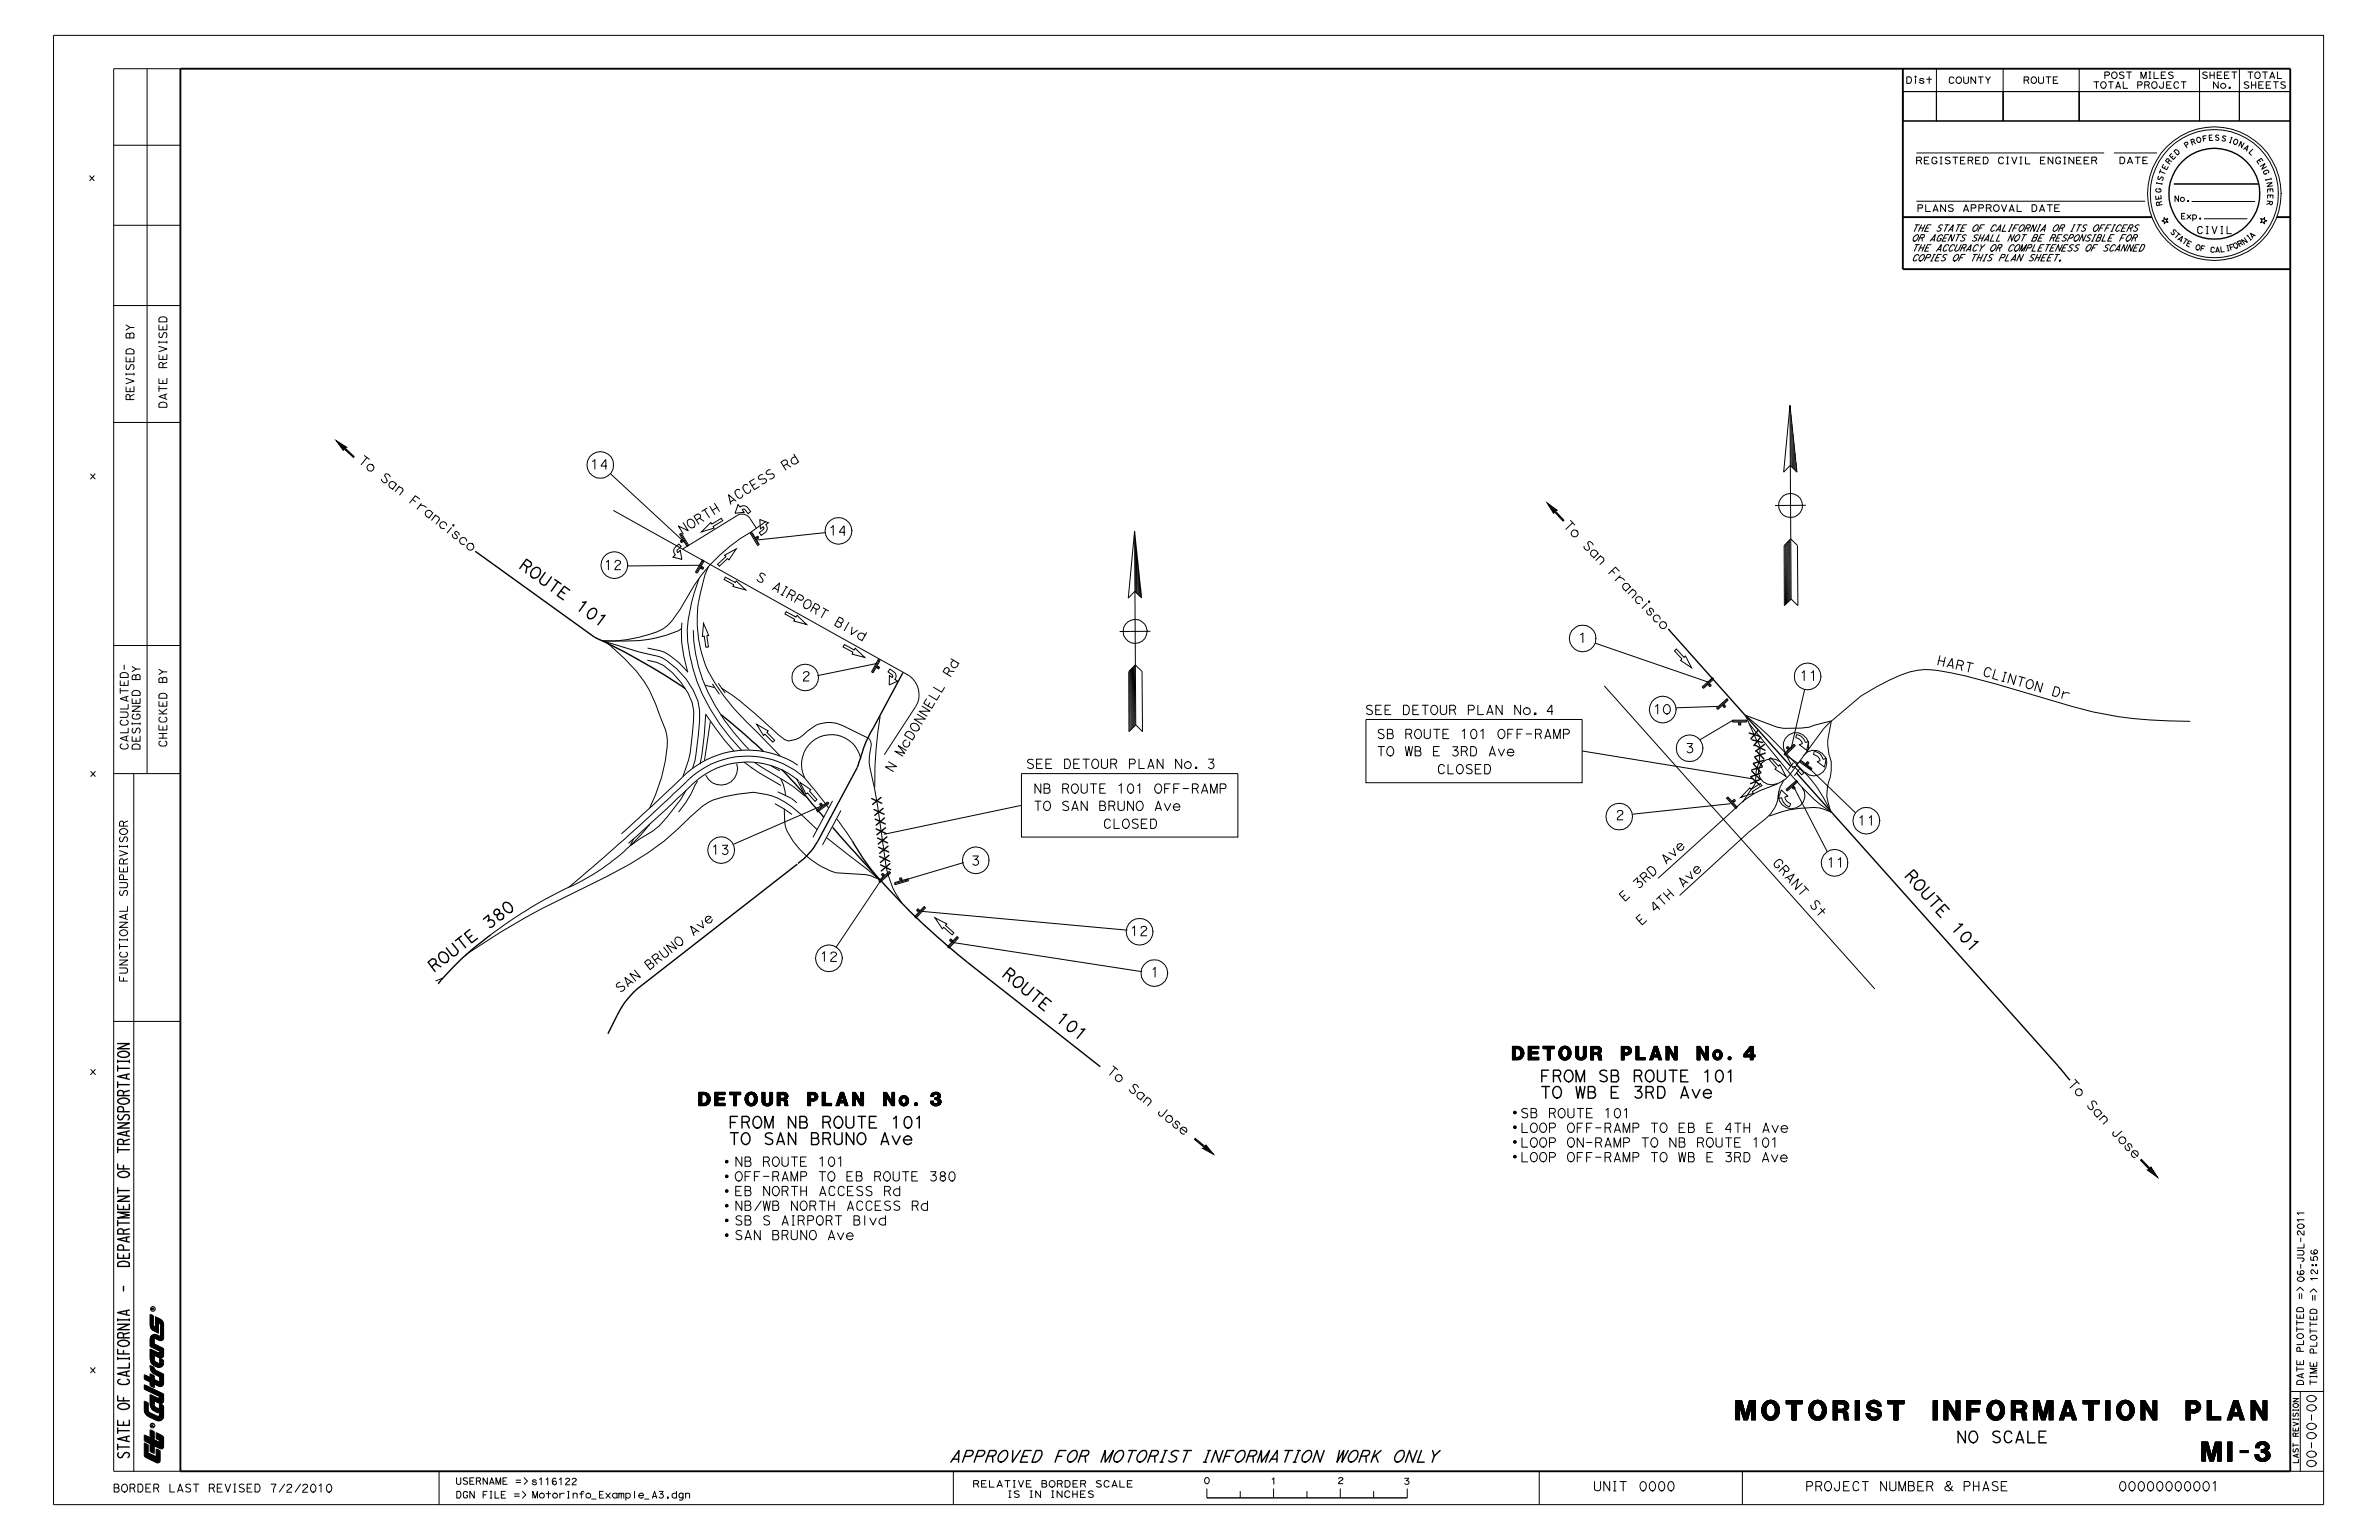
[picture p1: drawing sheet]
<svg xmlns="http://www.w3.org/2000/svg" width="432mm" height="279mm" viewBox="0 0 432 279" stroke-linecap="round" stroke-linejoin="round" font-family="sans-serif">
<defs><g id="words">
<g font-size="3.1">
<text x="315" y="257.7">MOTORIST INFORMATION PLAN</text>
<text x="399.6" y="265.1">MI-3</text>
</g>
<g font-size="2.2">
<text x="274.5" y="192.3">DETOUR PLAN No. 4</text>
<text x="126.8" y="200.6">DETOUR PLAN No. 3</text>
</g>
<g font-size="2">
<text x="94" y="103" transform="rotate(36 94 103)">R O U T E</text>
<text x="104.2" y="110.3" transform="rotate(36 104.2 110.3)">1 0 1</text>
</g>
<g font-size="1.9">
<text x="345.5" y="158.9" transform="rotate(48 345.5 158.9)">R O U T E</text>
<text x="89" y="168.4" transform="rotate(-38 89 168.4)">3 8 0</text>
<text x="353.9" y="168.3" transform="rotate(48 353.9 168.3)">1 0 1</text>
<text x="78.7" y="176.5" transform="rotate(-38 78.7 176.5)">R O U T E</text>
<text x="181.7" y="177" transform="rotate(40 181.7 177)">R O U T E</text>
<text x="191.4" y="185" transform="rotate(40 191.4 185)">1 0 1</text>
<text x="279.5" y="196.3">FROM SB ROUTE 101</text>
<text x="279.5" y="199.2">TO WB E 3RD Ave</text>
<text x="132.2" y="207.7">TO SAN BRUNO Ave</text>
<text x="355" y="261.8">NO SCALE</text>
<text x="23.5" y="264.8" transform="rotate(-90 23.5 264.8)">STATE OF CALIFORNIA - DEPARTMENT OF TRANSPORTATION</text>
</g>
<g font-size="1.6">
<text x="172.3" y="123.2" transform="rotate(-59 172.3 123.2)">R d</text>
<text x="247.7" y="129.7">SEE DETOUR PLAN No. 4</text>
<text x="163.4" y="138" transform="rotate(-59 163.4 138)">M c D O N N E L L</text>
<text x="249.8" y="134">SB ROUTE 101 OFF-RAMP</text>
<text x="162" y="140.3" transform="rotate(-59 162 140.3)">N</text>
<text x="187.5" y="144">NB ROUTE 101 OFF-RAMP</text>
<text x="319.5" y="140.5" transform="rotate(-73 319.5 140.5)">XX</text>
</g>
<g font-size="1.5">
<text x="64.8" y="83.8" transform="rotate(38 64.8 83.8)">T</text>
<text x="66.6" y="85.2" transform="rotate(38 66.6 85.2)">o</text>
<text x="68.8" y="87" transform="rotate(38 68.8 87)">S</text>
<text x="70.5" y="88.3" transform="rotate(38 70.5 88.3)">a n</text>
<text x="142.2" y="85.6" transform="rotate(-32 142.2 85.6)">R d</text>
<text x="74" y="91" transform="rotate(38 74 91)">F</text>
<text x="75.6" y="92.3" transform="rotate(38 75.6 92.3)">r a n</text>
<text x="79.4" y="95.3" transform="rotate(38 79.4 95.3)">c i s c o</text>
<text x="132.5" y="91.6" transform="rotate(-32 132.5 91.6)">A C C E S S</text>
<text x="283.6" y="95.4" transform="rotate(46 283.6 95.4)">T</text>
<text x="123.7" y="97" transform="rotate(-32 123.7 97)">N O R T H</text>
<text x="285.2" y="97.1" transform="rotate(46 285.2 97.1)">o</text>
<text x="287.1" y="99.1" transform="rotate(46 287.1 99.1)">S</text>
<text x="288.6" y="100.6" transform="rotate(46 288.6 100.6)">a n</text>
<text x="109.6" y="103.4">12</text>
<text x="137" y="105.2" transform="rotate(30 137 105.2)">S</text>
<text x="139.1" y="106.4" transform="rotate(30 139.1 106.4)">A</text>
<text x="141.1" y="107.5" transform="rotate(30 141.1 107.5)">I R P O</text>
<text x="291.7" y="103.8" transform="rotate(46 291.7 103.8)">F</text>
<text x="293.1" y="105.3" transform="rotate(46 293.1 105.3)">r a n</text>
<text x="147.2" y="111" transform="rotate(30 147.2 111)">R T</text>
<text x="151.2" y="113.3" transform="rotate(30 151.2 113.3)">B l v d</text>
<text x="296.5" y="108.8" transform="rotate(46 296.5 108.8)">c i s c o</text>
<text x="145.4" y="123.5">2</text>
<text x="351.4" y="120.6" transform="rotate(13 351.4 120.6)">H A R T</text>
<text x="359.7" y="122.5" transform="rotate(16 359.7 122.5)">C L I N T O N</text>
<text x="372.4" y="126.2" transform="rotate(16 372.4 126.2)">D r</text>
<text x="249.8" y="137.2">TO WB E 3RD Ave</text>
<text x="305.8" y="136.6">3</text>
<text x="319.5" y="133.9" transform="rotate(-106 319.5 133.9)">X</text>
<text x="320" y="135.1" transform="rotate(-109 320 135.1)">X</text>
<text x="186.2" y="139.5">SEE DETOUR PLAN No. 3</text>
<text x="260.8" y="140.4">CLOSED</text>
<text x="319.3" y="142.8" transform="rotate(-80 319.3 142.8)">X</text>
<text x="319.3" y="141.6" transform="rotate(-78 319.3 141.6)">X</text>
<text x="320.1" y="138" transform="rotate(-76 320.1 138)">X</text>
<text x="158.2" y="144.5" transform="rotate(83 158.2 144.5)">X X X X</text>
<text x="187.5" y="147.1">TO SAN BRUNO Ave</text>
<text x="293.2" y="148.7">2</text>
<text x="129.1" y="155">13</text>
<text x="200.1" y="150.3">CLOSED</text>
<text x="303.6" y="155.8" transform="rotate(-42 303.6 155.8)">v e</text>
<text x="176.2" y="157">3</text>
<text x="296.8" y="161.9" transform="rotate(-42 296.8 161.9)">3 R</text>
<text x="299.6" y="159.4" transform="rotate(-42 299.6 159.4)">D</text>
<text x="301.9" y="157.3" transform="rotate(-42 301.9 157.3)">A</text>
<text x="304.9" y="161.6" transform="rotate(-42 304.9 161.6)">A</text>
<text x="306.6" y="160" transform="rotate(-42 306.6 160)">v e</text>
<text x="321.5" y="156.6" transform="rotate(48 321.5 156.6)">G R A N T</text>
<text x="294.8" y="163.7" transform="rotate(-42 294.8 163.7)">E</text>
<text x="297.8" y="168" transform="rotate(-42 297.8 168)">E</text>
<text x="299.9" y="166.1" transform="rotate(-42 299.9 166.1)">4 T H</text>
<text x="328.7" y="164.6" transform="rotate(48 328.7 164.6)">S t</text>
<text x="125.7" y="169.9" transform="rotate(-38 125.7 169.9)">A v e</text>
<text x="205" y="169.8">12</text>
<text x="117.4" y="176.4" transform="rotate(-38 117.4 176.4)">B R U N O</text>
<text x="148.8" y="174.4">12</text>
<text x="112.5" y="180.3" transform="rotate(-38 112.5 180.3)">S A N</text>
<text x="200.7" y="194.5" transform="rotate(39 200.7 194.5)">T</text>
<text x="204.7" y="197.8" transform="rotate(39 204.7 197.8)">S</text>
<text x="375.1" y="196.7" transform="rotate(48 375.1 196.7)">T</text>
<text x="206.3" y="199.1" transform="rotate(39 206.3 199.1)">a n</text>
<text x="209.8" y="201.9" transform="rotate(39 209.8 201.9)">J o</text>
<text x="275.9" y="202.8">SB ROUTE 101</text>
<text x="376.7" y="198.5" transform="rotate(48 376.7 198.5)">o</text>
<text x="378.6" y="200.5" transform="rotate(48 378.6 200.5)">S</text>
<text x="380" y="202.1" transform="rotate(48 380 202.1)">a n</text>
<text x="212.4" y="204" transform="rotate(39 212.4 204)">s e</text>
<text x="275.9" y="205.5">LOOP OFF-RAMP TO EB E 4TH Ave</text>
<text x="383" y="205.4" transform="rotate(48 383 205.4)">J o</text>
<text x="385.3" y="207.9" transform="rotate(48 385.3 207.9)">s e</text>
<text x="133.2" y="214.3">OFF-RAMP TO EB ROUTE 380</text>
<text x="275.9" y="210.8">LOOP OFF-RAMP TO WB E 3RD Ave</text>
<text x="133.2" y="216.9">EB NORTH ACCESS Rd</text>
<text x="133.2" y="219.6">NB/WB NORTH ACCESS Rd</text>
<text x="133.2" y="222.3">SB S AIRPORT Blvd</text>
<text x="133.2" y="224.9">SAN BRUNO Ave</text>
<text x="327.6" y="270.5">PROJECT NUMBER &amp; PHASE</text>
</g>
<text font-size="1.4" x="401" y="45.8" transform="rotate(3 401 45.8)">C</text>
<g font-size="1.3">
<text x="24.3" y="72.7" transform="rotate(-90 24.3 72.7)">REVISED BY</text>
<text x="30.3" y="74.1" transform="rotate(-90 30.3 74.1)">DATE REVISED</text>
<text x="23.2" y="136.2" transform="rotate(-90 23.2 136.2)">CALCULATED-</text>
<text x="25.4" y="136.2" transform="rotate(-90 25.4 136.2)">DESIGNED BY</text>
<text x="30.2" y="135.7" transform="rotate(-90 30.2 135.7)">CHECKED BY</text>
<text x="23.1" y="178.2" transform="rotate(-90 23.1 178.2)">FUNCTIONAL SUPERVISOR</text>
<text x="20.4" y="270.7">BORDER LAST REVISED 7/2/2010</text>
</g>
<text font-size="1.2" x="398.6" y="42.4">CIVIL</text>
<g font-size="1.1">
<text x="345.8" y="15.2">Dist</text>
<text x="353.5" y="15.2">COUNTY</text>
<text x="367.1" y="15.2">ROUTE</text>
<text x="379.8" y="16">TOTAL PROJECT</text>
<text x="381.8" y="14.3">POST MILES</text>
<text x="399.5" y="14.2">SHEET</text>
<text x="401.5" y="16">No.</text>
<text x="407.1" y="16.1">SHEETS</text>
<text x="347.6" y="29.7">REGISTERED CIVIL ENGINEER</text>
<text x="347.8" y="38.4">PLANS APPROVAL DATE</text>
<text x="346.9" y="42">THE STATE OF CALIFORNIA OR ITS OFFICERS</text>
<text x="346.9" y="43.8">OR AGENTS SHALL NOT BE RESPONSIBLE FOR</text>
<text x="346.9" y="45.6">THE ACCURACY OR COMPLETENESS OF SCANNED</text>
<text x="346.9" y="47.4">COPIES OF THIS PLAN SHEET.</text>
<text x="418.1" y="232.7" transform="rotate(-90 418.1 232.7)">06-JU</text>
<text x="420.6" y="232.6" transform="rotate(-90 420.6 232.6)">12:56</text>
<text x="82.7" y="269.3">USERNAME =&gt; s1161</text>
<text x="176.5" y="269.8">RELATIVE BORDER SCALE</text>
<text x="82.7" y="271.8">DGN FILE =&gt;</text>
<text x="96.5" y="271.8">MotorInf</text>
<text x="182.7" y="271.7">IS IN INCHES</text>
</g>
<g font-size="1">
<text x="397.7" y="26.4" transform="rotate(-18 397.7 26.4)">R</text>
<text x="404.3" y="25.8" transform="rotate(16 404.3 25.8)">I</text>
<text x="407.1" y="27" transform="rotate(30 407.1 27)">A</text>
<text x="242.7" y="269.2">2</text>
<text x="254.7" y="269.3">3</text>
</g>
<g font-size=".9">
<text x="393.7" y="29.9" transform="rotate(-52 393.7 29.9)">R</text>
<text x="394.4" y="29.1" transform="rotate(-47 394.4 29.1)">E</text>
<text x="396.8" y="26.9" transform="rotate(-32 396.8 26.9)">P</text>
<text x="398.7" y="26" transform="rotate(-15 398.7 26)">O</text>
<text x="399.8" y="25.7" transform="rotate(-10 399.8 25.7)">F</text>
<text x="403.1" y="25.5" transform="rotate(13 403.1 25.5)">S</text>
<text x="408" y="27.6" transform="rotate(43 408 27.6)">L</text>
<text x="409.5" y="29.2" transform="rotate(54 409.5 29.2)">E</text>
<text x="392.2" y="35.1" transform="rotate(-87 392.2 35.1)">G</text>
<text x="392.3" y="33.9" transform="rotate(-79 392.3 33.9)">I</text>
<text x="392.5" y="33" transform="rotate(-74 392.5 33)">S</text>
<text x="392.7" y="31.9" transform="rotate(-69 392.7 31.9)">T</text>
<text x="410.7" y="31" transform="rotate(65 410.7 31)">G</text>
<text x="411.1" y="32.2" transform="rotate(74 411.1 32.2)">I</text>
<text x="411.5" y="34.1" transform="rotate(87 411.5 34.1)">E</text>
<text x="411.6" y="35.2" transform="rotate(90 411.6 35.2)">E</text>
<text x="392.3" y="36.3" transform="rotate(-96 392.3 36.3)">E</text>
<text x="392.5" y="37.3" transform="rotate(-103 392.5 37.3)">R</text>
<text x="394.6" y="36.6">No.</text>
<text x="395.8" y="39.8">Exp.</text>
<text x="411.5" y="36.3" transform="rotate(96 411.5 36.3)">R</text>
<text x="393.8" y="42.1" transform="rotate(45 393.8 42.1)">S</text>
<text x="394.4" y="42.8" transform="rotate(39 394.4 42.8)">T</text>
<text x="395.9" y="44" transform="rotate(32 395.9 44)">T</text>
<text x="402" y="45.8">A</text>
<text x="406.4" y="44.9" transform="rotate(-29 406.4 44.9)">R</text>
<text x="408.7" y="43.4" transform="rotate(-43 408.7 43.4)">A</text>
<text x="417.1" y="265.6" transform="rotate(-90 417.1 265.6)">LAST REVISION</text>
</g>
<g font-size=".8">
<text x="395.1" y="28.3" transform="rotate(-43 395.1 28.3)">D</text>
<text x="393.2" y="31" transform="rotate(-65 393.2 31)">E</text>
<text x="395.2" y="43.4" transform="rotate(39 395.2 43.4)">A</text>
<text x="396.7" y="44.5" transform="rotate(27 396.7 44.5)">E</text>
<text x="399.3" y="45.5" transform="rotate(13 399.3 45.5)">F</text>
<text x="404.7" y="45.4" transform="rotate(-16 404.7 45.4)">F</text>
<text x="405.5" y="45.2" transform="rotate(-27 405.5 45.2)">O</text>
<text x="408.1" y="43.8" transform="rotate(-39 408.1 43.8)">I</text>
</g>
<text font-size=".7" x="404" y="45.6" transform="rotate(-12 404 45.6)">I</text>
<g font-size=".4">
<text x="28" y="237.7" transform="rotate(-90 28 237.7)">R</text>
<text x="27.9" y="258.9" transform="rotate(-90 27.9 258.9)">R</text>
</g>
</g></defs>
<g fill="none" stroke="#000" stroke-width=".18">
<path d="M9.7 6.4h412v266.6h-412zM26.7 12.5v127.9M32.7 12.5h-12.1v254.4h12.1M345.4 16.6h6.1v5.3h-6.1zM345.4 16.6h70.3M346.1 13.9h.4a.51 .51 0 0 1 .4 .8l-.3 .4h-.5zM347.7 14l.1-.1-.2-.1v.2h.1M350.2 13.9v1.2M351.5 16.6h12.1v5.3h-12.1zM351.5 12.5v9.4M353.8 14.2a.44 .44 0 0 1 .4-.3 .44 .44 0 0 1 .4 .3M355.5 15.1a.58 .58 0 0 0 .5-.6 .58 .58 0 0 0-.7-.5 .61 .61 0 0 0-.3 .7 .61 .61 0 0 0 .6 .4"/>
<path d="M356.4 13.9v.9M357.3 13.9v.9M358.6 13.9v1.2l-.9-1.2v1.2M359.1 13.9h.8M359.5 13.9v1.2M360.4 13.9l.4 .6 .5-.6M363.6 12.5v9.4M363.6 16.6h13.8v5.3h-13.8zM367.9 14.5a.3 .3 0 0 0 .3-.3 .3 .3 0 0 0-.3-.3h-.5v1.2M369.1 15.1a.58 .58 0 0 0 .5-.7 .58 .58 0 0 0-.7-.4l-.1 .1a.61 .61 0 0 0-.1 .7 .61 .61 0 0 0 .5 .3M370 13.9v.9M370.9 13.9v.9"/>
<path d="M371.4 13.9h.9M371.8 13.9v1.2M373.4 13.9h-.7v1.2h.8M377.4 12.5v9.4M377.4 16.6h21.8v5.3h-21.8zM380 14.8h.9M380.5 14.8v1.2M381.8 16l.3-.1 .2-.4a.58 .58 0 0 0-.4-.7 .59 .59 0 0 0-.6 .6 .59 .59 0 0 0 .6 .6M382.6 13.7l.3-.3-.1-.3h-.8v1.1M382.7 14.8h.9M383.1 14.8v1.2M383.8 14.2a.58 .58 0 0 0 .4-.6 .58 .58 0 0 0-.6-.5 .62 .62 0 0 0-.3 .7 .62 .62 0 0 0 .6 .4"/>
<path d="M384 16l.5-1.2 .4 1.2M385.4 14.8v1.2h.8M385.5 13.1a.47 .47 0 0 0-.8 .3l.1 .1M386 13.1h.9M386.4 13.1v1.1M388.5 15.4a.3 .3 0 0 0 .3-.3 .3 .3 0 0 0-.3-.3h-.5v1.2M388.6 14.2v-1.1l.5 1.1 .4-1.1v1.1M389.8 15.4l.3-.2-.1-.3-.7-.1v1.2M390 13.1h.4M390.2 13.1v1.1M391 13.1v1.1h.8M391 16l.4-.2a.71 .71 0 0 0-.2-1 .59 .59 0 0 0-.7 .6 .59 .59 0 0 0 .6 .6"/>
<path d="M392.7 14.8v1M393 13.1h-.7v1.1h.8M394 14.8h-.7v1.2h.8M394.4 13.1a.48 .48 0 0 0-.8 .3l.1 .1M394.7 15.1l.2-.3h.3l.2 .3M395.9 14.8h.9M396.3 14.8v1.2M399.2 16.6h7.3v5.3h-7.3zM399.2 12.5v9.4M400.6 13.1a.47 .47 0 0 0-.8 .3l.1 .1M401.1 13.1v1.1M401.9 13.1v1.1"/>
<path d="M402.6 14.8v1.2l-.8-1.2v1.2M403.2 13.1h-.8v1.1h.9M404.6 13.1h-.8v1.1h.8M405.1 13.1h.9M405.5 13.1v1.1M406.5 16.6h9.2v5.3h-9.2zM406.5 12.5v9.4M408 13.1h.9M408.1 14.9a.47 .47 0 0 0-.7 .3l.1 .1M408.5 13.1v1.1M408.7 14.8v1.2M409.4 14.8v1.2"/>
<path d="M409.8 14.2h.1a.58 .58 0 0 0 .3-.7l-.1-.4a.58 .58 0 0 0-.8 .5 .58 .58 0 0 0 .6 .6M410.7 13.1h.8M410.8 14.8h-.8v1.2h.8M411.1 13.1v1.1M412 14.2l.4-1.1 .5 1.1M412.1 14.8h-.8v1.2h.8M412.1 13.9h.6M412.6 14.8h.9M413.1 14.8v1.2M413.4 13.1v1.1h.7M414.8 14.9a.47 .47 0 0 0-.8 .3l.1 .1M16.3 31.9l.8 .9"/>
<path d="M17.1 31.9l-.8 .9M20.6 26.4h12.1M345.4 21.9h70.3M347.8 36.5h41.6M347.8 27.7h34.1M348.5 29.1l.3-.2-.1-.3-.8-.1v1.2M348.7 37.7a.3 .3 0 0 0 .3-.3 .3 .3 0 0 0-.3-.3h-.6v1.3M349.5 37.1v1.3h.9M350.1 28.5h-.8v1.2h.8M350.7 28.8l.3-.3h.3l.2 .3M350.9 38.4l.4-1.3 .5 1.3M352.1 28.5h.4"/>
<path d="M352.3 28.5v1.2M353.1 37.1v1.3l-.9-1.3v1.3M353.9 28.6a.48 .48 0 0 0-.8 .2l.1 .2M354.4 28.5h1M354.5 37.2a.51 .51 0 0 0-.9 .2l.2 .2M354.9 28.5v1.2M356.4 38.4l.4-1.3 .5 1.3M356.6 28.5h-.8v1.2h.9M357.8 29.1a.3 .3 0 0 0 .3-.3 .3 .3 0 0 0-.3-.3h-.6v1.2M358.3 37.7a.3 .3 0 0 0 .3-.3 .3 .3 0 0 0-.3-.3h-.5v1.3M359.4 28.5h-.8v1.2h.9M359.7 37.7a.3 .3 0 0 0 .3-.3 .3 .3 0 0 0-.3-.3h-.5v1.3"/>
<path d="M360 28.5h.4a.55 .55 0 0 1 .4 .8l-.2 .4h-.6zM361.1 37.7a.32 .32 0 0 0 .2-.5l-.8-.1v1.3M362.4 38.3v.1a.62 .62 0 0 1-.6-.7 .62 .62 0 0 1 .6-.6 .62 .62 0 0 1 .5 .7 .62 .62 0 0 1-.5 .6M362.8 28.8l.3-.3h.3l.2 .3M363.3 37.1l.4 1.3 .5-1.3M364.2 28.5h.4M364.4 28.5v1.2M364.7 38.4l.4-1.3 .5 1.3M365.1 28.5l.5 1.2 .5-1.2M366.1 37.1v1.3h.8M366.6 28.5h.4M366.8 28.5v1.2"/>
<path d="M367.6 28.5v1.2h.8M368.8 37.1l.7 .2 .2 .7-.2 .3-.7 .1zM370.2 38.4l.4-1.3 .5 1.3M371.2 28.5h-.8v1.2h.8M371.6 37.1h.9M372 37.1v1.3M372.6 28.5v1.2l-.8-1.2v1.2M373.2 28.8l.2-.3h.3l.3 .3M373.8 37.1h-.9v1.3h.9M374.6 28.5h.3M374.8 28.5v1.2M376.4 28.5v1.2l-.9-1.2v1.2"/>
<path d="M377.7 28.5h-.8v1.2h.9M379.1 28.5h-.8v1.2h.9M380.3 29.1l.3-.2-.1-.3-.8-.1v1.2M383.7 27.7h7.8M384.8 28.5l.7 .1a.75 .75 0 0 1-.1 1.1h-.6zM386.1 29.7l.5-1.2 .5 1.2M386.3 29.4h.6M387.5 28.5h1M388 28.5v1.2M388.9 29.1h.6M389.7 28.5h-.8v1.2h.9M391.4 33.2l1 .2"/>
<path d="M391.5 33.1l-.1 .2M391.5 34.2l-.2 .2 .1 .4M391.9 36.8a.24 .24 0 0 0-.3-.2 .24 .24 0 0 0-.2 .3l.1 .4 1-.2M392.2 35.5l.1 .5-1 .2v-.6M394.6 33.4h15.3M395.4 35.5v1.1l-.6-1.1v1.1M396.6 38.7h-.6v1h.6M397.8 36.6h11.5M400 39.7h7.9M400.4 24.6l-.6 .1 .2 .9M401.4 25h-.4M401.5 24.5h-.5v1h.6"/>
<path d="M402.7 24.6l-.3-.1-.2 .1-.1 .2 .6 .4v.2l-.3 .1-.3-.2M405.6 26.2a.48 .48 0 0 0 .5-.4 .48 .48 0 0 0-.3-.5 .52 .52 0 0 0-.4 .4 .52 .52 0 0 0 .3 .5M407.3 25.9l-.5 .9v-1.1l-.5 .8M410.2 30.2l.9-.5-.6 1 .9-.5M411.4 33.3l1-.2-.9 .7 1-.1M411.5 36.5l1 .1-.1 .4-.1 .1h-.2l-.2-.2M411.6 36v-.6h1v.6M412.2 32.3l.1 .2M412.2 32.4l-.9 .3M412.6 34.8l-.1-.5h-.9v.6M413.5 35.1a11.6 11.6 0 0 1-16.5 10.5 11.6 11.6 0 0 1-2.6-19.4 11.6 11.6 0 0 1 18.8 6l.2 1.4 .1 1.6M414 35.1a12.1 12.1 0 0 1-17.1 11.1 12.1 12.1 0 0 1-2.8-20.2 12.1 12.1 0 0 1 19.5 6l.4 3.2"/>
<path d="M20.6 40.9h12.1M20.6 55.4h12.1M22.9 58.9l.7 .5-.7 .5M28.9 57.8a.77 .77 0 0 1 .7-.4 .77 .77 0 0 1 .7 .5v.5h-1.4zM30.3 58.9v.9h-1.4v-.8M347.5 43.8a.81 .81 0 0 0 .6-1.2 .83 .83 0 0 0-.8 1.2h.2M347.6 46.4l.1-.1a.31 .31 0 0 1 .3-.1 .31 .31 0 0 1 .3 .2M347.7 40.8h.7M347.7 44.4h.7M348 40.8l-.5 1.2M348 44.4l-.5 1.2M348.5 47.3a.78 .78 0 0 0 .7-1.1 .9 .9 0 0 0-.8 1.1h.2"/>
<path d="M348.8 40.8l-.6 1.2M348.8 44.4l-.6 1.2M348.9 43.2l.2-.1 .2-.3-.1-.2h-.5l-.5 1.2M349.4 40.8l-.6 1.2M349.4 44.4l-.6 1.2M350 46.8a.36 .36 0 0 0 .3-.2 .36 .36 0 0 0 0-.4h-.5l-.5 1.1M350.3 43.8l1-1.2-.3 1.2M350.5 40.8h-.6l-.6 1.2h.7M350.5 44.4h-.6l-.6 1.2h.7M351 46.2h.3M351.1 46.2l-.6 1.1M351.5 45.6l.9-1.2-.2 1.2"/>
<path d="M351.9 42.8l.4-.2 .3 .2M352.4 46.2h-.7l-.5 1.1h.7M352.6 40.9a.44 .44 0 0 0-.4-.1 .44 .44 0 0 0-.3 .4M353 44.6l.3-.2h.3l.1 .2M353.1 40.8h.7M353.4 46.2a.43 .43 0 0 0-.5 0 .43 .43 0 0 0-.2 .4M353.5 40.8l-.6 1.2M353.6 42l.9-1.2-.1 1.2M353.7 42.6h-.6l-.6 1.2h.7M354.1 44.6l.3-.2h.2l.1 .2M354.7 47.3a.9 .9 0 0 0 .7-1.1h-.1a.86 .86 0 0 0-.7 1.1h.2M354.8 42.6l-.5 1.2-.2-1.2-.5 1.2"/>
<path d="M355.2 40.8h.8M355.2 42.6h.8M355.2 44.4l-.4 .9M355.6 42.6l-.6 1.2M355.6 40.8l-.5 1.2M356 44.4l-.5 .9M356.5 45l.4-.3v-.3h-.6l-.5 1.2M356.7 46.2h-.7l-.5 1.1M356.8 45.6l1-1.2-.2 1.2M356.9 42.7l-.4-.1-.3 .3v.1M357 40.8h-.7l-.5 1.2h.7M358.2 46.2h.7"/>
<path d="M358.3 42a.84 .84 0 0 0 .6-1.2 .84 .84 0 0 0-.7 1.2h.2M358.4 44.6l.4-.2h.2l.1 .2M358.5 46.2l-.5 1.1M359.1 42.7l-.5-.1-.3 .3 .1 .1M359.3 46.2l-.5 1.1M359.6 44.4v.6l.7-.6M359.6 42.6l-.6 1.2M359.9 46.2l-.5 1.1M360.1 43.8l.9-1.2-.2 1.2M360.2 40.8h-.6l-.6 1.2M360.2 42.6l-.6 1.2M360.4 46.2h.3"/>
<path d="M360.6 46.2l-.6 1.1M361.5 45.6a.85 .85 0 0 0 .7-1.2 .86 .86 0 0 0-.8 1.1l.2 .1M361.7 41l.3-.2h.2l.1 .2M361.8 42.6l-.6 1.2h.7M361.8 46.2a.45 .45 0 0 0-.5 0 .45 .45 0 0 0-.2 .4M362.3 42l.9-1.2-.2 1.2M362.9 42.6l-.6 1.2h.6M363 45l.3-.2a.22 .22 0 0 0 .1-.2 .22 .22 0 0 0-.2-.2h-.4l-.5 1.2M363.5 46.8a.37 .37 0 0 0 .4-.6h-.5l-.6 1.1M363.9 40.8l-.5 1.2h.6M364.5 46.2l-.6 1.1h.7M364.9 44.6l.3-.2h.2l.2 .2"/>
<path d="M365 47.3l.9-1.1-.2 1.1M365.1 40.8h.2M365.2 40.8l-.6 1.2M365.7 42.6l-.6 1.2-.1-1.2-.6 1.2M365.8 43.8a1.03 1.03 0 0 0 .8-1l-.1-.2a.9 .9 0 0 0-.8 1.1l.2 .1M365.8 45.6a.85 .85 0 0 0 .7-1.2 .91 .91 0 0 0-.8 1.1l.2 .1M366.4 40.8h-.6l-.6 1.2M366.5 45.6l.6-1.2-.2 1.2 1-1.2-.6 1.2M366.7 42a.93 .93 0 0 0 .6-1.2 .84 .84 0 0 0-.7 1.2h.2M367.1 42.6h.8M367.3 46.2l-.5 1.1-.2-1.1-.6 1.1M367.5 42.6l-.5 1.2"/>
<path d="M368.1 41.4l.3-.2v-.4h-.5l-.5 1.2M368.4 45a.48 .48 0 0 0 .3-.6h-.5l-.5 1.2M369.3 44.4l-.5 1.2h.6M369.4 46.2a.42 .42 0 0 0-.5 0 .42 .42 0 0 0-.2 .4M369.5 43.1l.3-.4-.1-.1h-.4l-.6 1.2h.5M369.7 40.8l-.5 1.2-.2-1.2-.5 1.2M369.8 46.2l-.5 1.1M370.2 40.8h.2M370.3 40.8l-.5 1.2M370.4 42l.9-1.2-.2 1.2M370.5 46.2l-.6 1.1M371 42.6h-.6l-.6 1.2h.7"/>
<path d="M371 44.4h-.6l-.6 1.2h.7M371.5 44.4h.7M371.6 46.2h-.7l-.5 1.1h.7M371.8 44.4l-.5 1.2M372.7 46.2h-.7l-.5 1.1h.7M372.7 43.2l.4-.3-.1-.3h-.4l-.6 1.2M372.9 42a.81 .81 0 0 0 .6-1.2 .91 .91 0 0 0-.8 1.1l.2 .1M373.1 46.2h.7M373.2 44.4h-.6l-.6 1.2h.7M373.5 46.2l-.6 1.1M374.2 42.6h-.6l-.5 1.2h.6M374.3 44.4l-.5 1.2-.2-1.2-.5 1.2"/>
<path d="M374.3 41.4a.37 .37 0 0 0 .4-.2 .37 .37 0 0 0-.1-.4h-.4l-.6 1.2M375.3 42.7a.39 .39 0 0 0-.5-.1 .39 .39 0 0 0-.2 .4M375.3 44.4h-.6l-.5 1.2h.6M375.9 43.2a.39 .39 0 0 0 .4-.2 .39 .39 0 0 0-.1-.4h-.4l-.6 1.2M376.4 40.8h.3M376.4 44.5a.42 .42 0 0 0-.5-.1 .42 .42 0 0 0-.2 .4M376.5 40.8l-.5 1.2M376.7 43.8a.9 .9 0 0 0 .7-1.1l-.1-.1a.83 .83 0 0 0-.8 1.2h.2M377.1 40.8h.7M377.5 44.5a.4 .4 0 0 0-.5-.1 .4 .4 0 0 0-.2 .4M377.5 40.8l-.5 1.2M378.7 42.6l-.6 1.2-.1-1.2-.6 1.2"/>
<path d="M378.8 40.9a.4 .4 0 0 0-.4-.1 .4 .4 0 0 0-.3 .4M378.8 45.6h.1a.96 .96 0 0 0 .6-1.2 .87 .87 0 0 0-.8 1.2h.2M379.6 42.7a.39 .39 0 0 0-.4-.1 .39 .39 0 0 0-.3 .4M380.2 42a.84 .84 0 0 0 .6-1.2 .84 .84 0 0 0-.7 1.2h.2M380.2 42.6h.3M380.3 42.6l-.5 1.2M380.7 44.4h-.6l-.6 1.2M381.1 43.1l.3-.4-.1-.1h-.4l-.5 1.2h.5M382 42.6l-.5 1.2h.6M382.1 40.8h-.7l-.5 1.2M382.9 44.5a.45 .45 0 0 0-.7 .3M383.2 40.8h-.7l-.5 1.2"/>
<path d="M383.3 44.6l.3-.2h.2l.1 .2M383.7 40.8h.3M383.7 42.6h-.6l-.6 1.2h.7M383.8 40.8l-.5 1.2M383.9 45.6l.9-1.2-.2 1.2M384.4 41l.3-.2h.2l.1 .2M385.9 42.6h-.6l-.6 1.2M386.1 43.8a.86 .86 0 0 0 .7-1.2l-.4 .1-.4 .5a.32 .32 0 0 0-.1 .3 .32 .32 0 0 0 .3 .3M386.1 40.8h-.6l-.5 1.2h.6M386.2 44.4l-.6 1.2-.1-1.2-.5 1.2M386.8 41.4a.34 .34 0 0 0 .3-.2 .34 .34 0 0 0-.1-.4h-.4l-.6 1.2M387.3 44.4l-.6 1.2-.1-1.2-.5 1.2"/>
<path d="M387.6 43.2l.4-.3-.2-.3h-.4l-.5 1.2M388.3 44.4h-.6l-.6 1.2h.7M388.3 40.9a.42 .42 0 0 0-.5-.1 .42 .42 0 0 0-.2 .4M388.8 44.4h.4a.96 .96 0 0 1-1 1.2zM392.4 40.1l.4 .1v.4l.3-.4 .4 .2-.3-.4 .3-.4-.5 .2-.2-.3v.4l-.4 .2h.1M397.8 43.9l-.5-.2-.4 .8 .5 .3M398.8 45.3a.38 .38 0 0 0 .5-.3v-.4a.38 .38 0 0 0-.4-.2 .38 .38 0 0 0-.3 .4v.4l.2 .2M398.9 41.3l.3-.2h.3l.2 .2M400.2 44.7l-.6-.1-.2 .9M400.5 41.1h.3M400.6 41.1v1.3M401.5 41.1l.4 1.3 .5-1.3"/>
<path d="M402.2 45.8l.3-1 .3 1M403.1 44.8l.1 .9h.5M403.1 41.1h.3M403.3 41.1v1.3M404.2 41.1v1.3h.8M404.3 44.6l.2 .9M404.4 44.5l-.2 .1M405.2 44.3l-.5 .1 .2 1M407.4 43.2l.5 .8-1.1-.5 .6 .8M407.9 42.7l.6 .8M408 42.7l-.2 .1M411.3 40l.1 .1-.4 .1v.4l-.3-.3-.4 .1 .3-.4-.3-.4 .4 .2 .3-.3v.4l.4 .2"/>
<path d="M20.6 76.6h12.1M22.9 68.6l1.4 .6-1.4 .4M22.9 67.9h1.4M22.9 67.7v.4M23 63.5a.93 .93 0 0 1 1.3 .1v.6h-1.4zM23 66.2v.8h.3l.1-.1M23.6 60.6l-.3-.1h-.3l-.1 .2v.6h1.4v-.6M23.6 71.9l-.1-.3a.35 .35 0 0 0-.4 0 .35 .35 0 0 0-.2 .3v.6h1.4M24.3 70.1v1h-1.4v-.9M24.3 64.7v.9h-1.4v-.8M28.9 73.3a.83 .83 0 0 1 1.4 .1v.5h-1.4zM28.9 62.8l1.4 .5-1.4 .5"/>
<path d="M28.9 61.9v.4M28.9 70v1M28.9 70.5h1.4M28.9 62.1h1.4M29 60.4l-.1 .2v.4l.2 .2 .3-.1M29.6 66.1a.36 .36 0 0 0-.4-.4 .36 .36 0 0 0-.3 .4v.6h1.4M30.3 71.5l-1.4 .4 1.4 .6M30.3 68.6v1h-1.4v-.9M30.3 64.3v.9h-1.4v-.8M61 79.9l1.9 1.2-.4 .1 1.8 1.6-.1 .2-1.9-1.7v.4zM61 79.9l3.2 3M324.9 73.6l.2 35.1 1.2 1.2-.1-10.9-1.2-1.2-1.2 1.2 .1 10.9 1.2-1.2"/>
<path d="M324.9 73.6l1.3 12.1-1.3-1.3-1.2 1.3zM325.1 75.2v9.4M325.2 77l.1 7.8M325.4 78.7l.1 6.2M16.4 86l.9 .9M17.3 86l-.9 .9M61.4 80.5l.9 .8M61.5 80.3l1 .9M61.7 81l.6 .5M62.1 80.6l.6 .5M62.2 81.5l.1 .1M62.6 81l.2 .1"/>
<path d="M107.5 83.7l.5-.3v1.7M110.1 84.6h-1l.8-1.2 .1 1.7M110.8 86l13.5 12.4M111.3 92.6l53.8 30a4.2 4.2 0 0 1 1.1 5.6l-5.7 8.7M111.4 84.3a2.42 2.42 0 0 1-2.9 2.4 2.42 2.42 0 0 1-1.8-3.3 2.42 2.42 0 0 1 3.7-1l.5 .5 .4 .7 .1 .7M122.4 99.4l.8-.7 .4 .4-.7 .7v.2l.1 .3 .5-.5 .3 1.7-1.6-.4 .4-.4a.98 .98 0 0 1-.2-1.3zM123.5 96.8l1.3 2.2M123.6 98.1l.2 .3M123.7 96.8l1.3 2.1-.3 .2-1.4-2.2M123.8 98l.2 .3M123.9 97.9l-.4 .2 .1 .3 .5-.2M127.3 96.5l1.7-1.7 .2 .3 1.7-1.1 .3 .5-1.8 1 .2 .3z"/>
<path d="M134 91.5l.3 .5a.91 .91 0 0 1 1.4 .1l.5 .7-.4 .4-.7-.8-.4 .1 .4 .4-1.7 .2zM136.2 96.8l.3-.2 1.3 2.2-.3 .2zM136.4 96.7l1.3 2.2M137.1 97.6l.5-.3 .1 .3-.4 .3M137.2 97.5l.2 .3M137.3 95.9l-1.2-1.9a1.62 1.62 0 0 0-2.3-.5l-9.9 6.1M137.4 97.3l.2 .4M137.9 94.3l1.6 .5-.5 .4 .2 .2a.96 .96 0 0 1-.3 1.2l-.7 .5-.4-.5 .9-.7-.2-.3-.5 .3zM139 94.6l-2.6 1.9a32 32 0 0 0-13 14.1 8.2 8.2 0 0 1-5.6 4.5 23.4 23.4 0 0 1-8.5 1.2h4a23.5 23.5 0 0 0 9.8-1.9l.6-.4M144.1 82.4l.9 1.4M149.8 96.6l-12.4 1.4M150.8 95.7l.4-.3v1.7"/>
<path d="M153.4 96.6h-1l.7-1.2 .1 1.7M154.6 96.2a2.43 2.43 0 0 1-3.3 2.4 2.43 2.43 0 0 1-.8-4 2.43 2.43 0 0 1 4 1l.1 .7M205.9 96.4l.2 35.1 1.3 1.2-.1-10.9-1.2-1.2-1.2 1.3v10.8l1.2-1.2M205.9 96.4l1.3 12.1-1.2-1.2-1.2 1.2zM206.1 98.1v9.4M206.3 99.8v7.8M280.8 91.2l1.8 1.4h-.4l1.7 1.8-.2 .2-1.7-1.8v.4zM280.8 91.2l3 3.3M281.2 91.8l.8 1M281.3 91.6l.9 1M281.5 92.3l.5 .6M281.8 92.9l.2 .2"/>
<path d="M281.9 92l.5 .6M282.4 92.4l.2 .2M324 98.8l.1 10.9M324.2 98.7l.1 10.8M324.3 98.4l.1 11M324.5 98.3l.1 10.9M324.7 98.1l.1 10.9M324.8 97.9l.1 11M325.6 80.5v4.6M325.8 82.2v3.1M326 83.9v1.6M327.2 91.6a2.17 2.17 0 0 1-2.8 2.2 2.17 2.17 0 0 1-1.2-3.4 2.17 2.17 0 0 1 3.5 0l.5 1.3"/>
<path d="M327.8 91.7h-5.6M20.6 117.1h12.1M109.7 116.4l6.4 1.9 3.5 .8a14.3 14.3 0 0 1 7.1 8.1l.3 1.7a56.9 56.9 0 0 1-.8 9l-.5 1.5M110 102l.4-.3v1.7M110.2 116.6l3.1 2.9a22.3 22.3 0 0 1 6.5 10.4 10.6 10.6 0 0 1 1 8.2l-.7 2.9-1.1 3.2-1.1 2.4M112.6 102a.53 .53 0 0 0-.5-.3 .53 .53 0 0 0-.5 .3M113.9 102.5a2.42 2.42 0 0 1-3.3 2.3 2.42 2.42 0 0 1-.7-4 2.42 2.42 0 0 1 3.9 1l.1 .8M117.5 119.8l1.7 .4a12.2 12.2 0 0 1 5.7 5.5l.7 1.7 .3 1.6a54.3 54.3 0 0 1-.9 8.9l-1.1 3M117.5 117.6a8.3 8.3 0 0 1 5.7 2.6l1.7 1.7M123.8 113a21.6 21.6 0 0 0 1 8.9M125.8 114.3a28.5 28.5 0 0 0 5.7 16.4l1.8 2.4 2.7 2.9M126.9 104.9a32.9 32.9 0 0 0-2.2 9.4 30.8 30.8 0 0 0 7.8 19.5l2.1 2.4"/>
<path d="M127.2 102.7l.5 .3-.1 .3-.5-.2M127.3 102.6l-13.3 .1M127.4 102.8l-.2 .3M127.5 101.6l.3 .2-1.2 2.2-.4-.2zM127.6 102.9l-.2 .3M127.6 101.7l-1.2 2.2M127.7 113.1l.9 2.2h-.3l.3 2.1h-.2h-.3l-.3-2-.3 .1zM128.6 102.8l-.6 1.5a26 26 0 0 0-1.4 9.3 21.7 21.7 0 0 0 4.7 12.6l1.9 2.3 8.4 8.6M131.5 100.7l2.1-1.1-1.3 2-.2-.3-1.5 1.4-.4-.3 1.6-1.4zM131.6 104.7l1.9 1 .1-.3 1.8 1.6-2.4-.6 .2-.3-1.8-1zM142.7 111l1.8 1 .2-.3 1.7 1.6-2.3-.6 .2-.3-1.8-1zM148.6 109.8l-.6-.3-.9 1.4"/>
<path d="M153.3 116.9l1.7 1 .2-.3 1.8 1.7-2.3-.6 .1-.4-1.8-.9zM159.4 119.7l.3 .1-1.2 2.3-.3-.2zM159.6 119.7l-1.3 2.3M206.5 101.6v6.2M206.7 103.3v4.7M206.8 105l.1 3.1M207 106.7v1.6M208.2 114.4a2.19 2.19 0 0 1-2.9 2.3 2.19 2.19 0 0 1-.8-3.6 2.19 2.19 0 0 1 3.6 .8l.1 .6M208.8 114.5l-5.6 .1M286.9 115.2l.4-.3v1.7M289.5 116.7l20.7 7.1M289.7 115.8a2.42 2.42 0 0 1-3.2 2.3 2.42 2.42 0 0 1-1.2-3.8 2.42 2.42 0 0 1 3.9 .1l.4 .7 .1 .7"/>
<path d="M304.3 117.8l1.4 1.5 .2-.3 1.1 2.1-2-1.3 .3-.2-1.4-1.5zM352.1 119l-.4 1.6M16.5 140l.8 .9M17.3 140l-.8 .9M21.8 130.2h1.1M21.8 129.2h1.1M21.8 124.9v.9M21.8 125.3h1.5M21.9 122.3a.94 .94 0 0 1 1.3-.1l.1 .7h-1.5zM22.1 135l-.3 .2 .1 .5 .2 .1M22.1 130.7l-.3 .2 .1 .4 .2 .2M23.3 133.5l-1.5 .5 1.5 .5"/>
<path d="M23.3 126.3l-1.5 .5 1.5 .4M23.3 123.5v.9h-1.5v-.9M23.3 132.1v.8h-1.5M23.3 127.8v.8h-1.5M24 135.3a.83 .83 0 0 1 1.4 .1v.5h-1.4zM24 120.9l.7 .5-.7 .5M24 131.3h1.4M24 131.1v.4M24 128.1h1.5l-1.5 1h1.5M24.1 132.1a.49 .49 0 0 0-.1 .5 .49 .49 0 0 0 .4 .4l.1-.1M24.2 125.3a1.1 1.1 0 0 1 1.2 .3v.6h-1.4v-.6zM24.3 129.6l-.3 .3 .1 .4 .2 .1"/>
<path d="M24.7 122.6l-.5-.2-.2 .3v.6h1.4v-.6M25.4 133.5v1h-1.4v-.9M25.4 126.7v.9h-1.4v-.8M28.9 121.4l.7 .5-.7 .5M28.9 133.9h1.4M28.9 133.1h1.4M28.9 129.5h1.4M28.9 128.8l.8 .7M28.9 126a.94 .94 0 0 1 1.3 0l.1 .7h-1.4zM29.1 134.5l-.2 .2v.4l.2 .2M29.1 130.1l-.2 .3v.3l.2 .3M29.5 123.1a.36 .36 0 0 0-.4-.1 .36 .36 0 0 0-.2 .3v.5h1.4v-.6"/>
<path d="M30.3 131.6v.8h-1.4v-.8M30.3 127.2v.9h-1.4v-.8M128 124.3l1.6 .4M128 129.5l3.5 4.8 1.7 2M128.1 129.7l-.3 3.7-.7 5.3M128.9 130.9l-1 7.1M129.3 124.1l1.3 1.9M130.4 124l1.2 1.8M131 124.9l3.2 2.2 7.2 6.3 1.1 .8 .6 .2a4.7 4.7 0 0 0 3.4-1.7 5.6 5.6 0 0 1 6.4-1.1l4.7 2.3a1.5 1.5 0 0 1 .5 1.5l-.3 1.8v1.2a156.2 156.2 0 0 1 3 18.9 15 15 0 0 0 3 6.6M133.7 138.5a3 3 0 0 1-1.8 3.8 3 3 0 0 1-3.8-1.7M135.1 138.3l1.4 1M136.4 139.3l5.4 3.2"/>
<path d="M136.9 138.3l7.1 4.4 2.2 1.8M137.4 131.4l2 1.2-.2 .3 1.4 1.4-.3 .3-1.5-1.4-.2 .3zM140 139l1.5 .8M144.8 138.8a16.8 16.8 0 0 0-21.7 3l-10.3 9.5M145.8 122.2a.57 .57 0 0 1 .5-.4 .57 .57 0 0 1 .5 .3v.1M148.6 122.8a2.43 2.43 0 0 1-3.4 2.4 2.43 2.43 0 0 1-.7-4 2.43 2.43 0 0 1 3.9 1l.2 .7M156.2 137.6a5.4 5.4 0 0 0-7.1-4 5.4 5.4 0 0 0-3 7.6M159.2 120.4l-10.8 2.2M159.2 120.8l.5 .3-.2 .3-.5-.3M159.4 120.9l-.2 .3M159.5 121l-.2 .3M159.7 130a73.7 73.7 0 0 0-.9 12.8"/>
<path d="M161.5 121.4l.9 .6a.87 .87 0 0 1 0 1.3l.5 .3-1.5 .7v-1.7l.5 .3 .1-.1v-.3l-.8-.6zM187.5 137.9l-.4-.2-.5 .2-.1 .3 .2 .2M189.2 137.7h-1v1.7h1M190.9 137.7h-1.1v1.7h1.1M193.2 137.7h.6a.94 .94 0 0 1 .5 .9 .94 .94 0 0 1-.6 .8h-.5zM195.9 137.7h-1v1.7h1M196.6 137.7h1.1M197.1 137.7v1.7M198.8 139.4h.1a.89 .89 0 0 0 .5-.9 .89 .89 0 0 0-.7-.8 .87 .87 0 0 0-.6 .9 .87 .87 0 0 0 .8 .8M199.9 137.7v1.3M201 137.7v1.3M202.3 138.6l.3-.1a.45 .45 0 0 0-.3-.8h-.7v1.7"/>
<path d="M205 121.6l.1 11M205.2 121.5l.1 10.9M205.4 121.3l.1 10.9M205.5 121.1l.1 11M205.7 138.6a.42 .42 0 0 0 .4-.4 .42 .42 0 0 0-.4-.5h-.7v1.7M205.7 121l.1 10.9M205.9 120.8l.1 10.9M206.7 137.7v1.7h1M208.3 139.4l.6-1.7 .5 1.7M211.1 137.7v1.7l-1.1-1.7v1.7M214.5 137.7v1.7l-1.1-1.7v1.7M219.4 137.7h.9l-.2 .5-.4 .2"/>
<path d="M247.9 130.5h39.3v11.5h-39.3zM249 128.1l-.5-.1-.4 .1v.4l.1 .1M250.1 135.4h1.2M250.7 128h-1v1.6h1.1M250.7 135.4v1.7M251.1 132.4l-.6-.1-.3 .2v.3l.1 .1M252.3 137.1a.86 .86 0 0 0 .7-.8 .86 .86 0 0 0-.7-.9 .88 .88 0 0 0-.6 .9 .88 .88 0 0 0 .7 .8M252.4 128h-1v1.6h1.1M252.6 133.1a.43 .43 0 0 0 .2-.4 .43 .43 0 0 0-.4-.4h-.6v1.7h.7M254.7 128h.6a.95 .95 0 0 1 .5 .8 .95 .95 0 0 1-.5 .8h-.6zM255.1 135.4l.3 1.7 .3-1.7 .4 1.7 .3-1.7M255.9 133.2l.3-.4-.1-.4-.2-.1h-.7v1.7"/>
<path d="M257.4 134a.86 .86 0 0 0 .6-.9 .86 .86 0 0 0-.7-.8 .87 .87 0 0 0-.6 .9 .87 .87 0 0 0 .8 .8M257.4 128h-1v1.6h1.1M257.6 136.2l.2-.2-.1-.4-.2-.2h-.6v1.7h.7M258.1 128h1.1M258.5 132.3v1.3M258.7 128v1.6M259.6 132.3v1.3M260.2 132.3h1.1M260.3 129.6h.2l.4-.4a.97 .97 0 0 0-.4-1.2h-.1a.86 .86 0 0 0-.7 .8 .86 .86 0 0 0 .7 .8M260.8 132.3v1.7M261.2 139l.3-.3h.3l.3 .3M261.2 135.4h-1v1.7h1.1"/>
<path d="M261.4 128v1.2M262.6 128v1.2M262.8 138.7v1.7h1M262.9 132.3h-1v1.7h1.1M263.7 135.5h.9l-.2 .4-.4 .2M263.8 128.8l.3-.1 .1-.3-.1-.3-.3-.1h-.7v1.6M265.4 132.7l.4-.4v1.7M266 136.3l.3-.4-.1-.3-.2-.2h-.8v1.7M266.9 135.4h.6a.95 .95 0 0 1 .5 .9 .95 .95 0 0 1-.5 .8h-.6zM267.1 138.8a.56 .56 0 0 0-.6-.1 .56 .56 0 0 0-.3 .5l.1 .1M267.2 128.8h.2l.2-.3-.1-.4-.3-.1h-.7v1.6M267.5 134h.1a1.01 1.01 0 0 0 .2-1.5 .61 .61 0 0 0-.7 0 .61 .61 0 0 0-.2 .8l.3 .6 .4 .1"/>
<path d="M268.2 128v1.6h1.1M268.8 132.7l.4-.4v1.7M268.8 138.7h-1v1.7h1M269.5 138.7h.7a1.02 1.02 0 0 1-.2 1.7h-.5zM269.9 129.6l.5-1.6 .6 1.6M270.3 137.1l.6-1.7 .5 1.7M272.5 134a.87 .87 0 0 0 .7-.9 .87 .87 0 0 0-.7-.8 .87 .87 0 0 0-.6 .9 .87 .87 0 0 0 .7 .8M272.6 128v1.6l-1.1-1.6v1.6M274.6 132.3h-.9v1.7M276 128v1.6l-1.1-1.6v1.6M276.3 132.3h-.9v1.7M279.4 133.2l.4-.4-.1-.4-.3-.1h-.7v1.7"/>
<path d="M280.4 134l.5-1.7 .6 1.7M281.8 129.1h-1l.8-1.1 .1 1.6M282 134v-1.7l.6 1.7 .6-1.7v1.7M284.5 133.2a.42 .42 0 0 0 .4-.5 .42 .42 0 0 0-.4-.4h-.7v1.7M287.2 136.2l30.8 5.1M291.2 124.4l49.1 55M300.5 128.2l.4-.4v1.7M302.6 129.5a.86 .86 0 0 1-.7-.8 .86 .86 0 0 1 .7-.9 .91 .91 0 0 1 .6 .9 .91 .91 0 0 1-.7 .9M304.2 128.7a2.42 2.42 0 0 1-3.3 2.3 2.42 2.42 0 0 1-.8-4 2.42 2.42 0 0 1 4 1l.1 .8M306.2 134.9h.9l-.1 .4-.4 .2M308.9 124.7l1.9-1.7 .2 .2-1.8 1.7zM309.1 135.7a2.42 2.42 0 0 1-3.3 2.4 2.42 2.42 0 0 1-.8-4 2.42 2.42 0 0 1 4 .9l.1 .7"/>
<path d="M310.2 123.9l.4 .5-.3 .2-.3-.4M310.4 124.1l-.3 .2M310.5 124.2l-.3 .2M310.9 123.1l-1.8 1.7M311.6 128.5l1.9-1.7 .2 .2-1.9 1.7zM311.8 128.2l-7.6 .2M312.9 127.7l.3 .5-.3 .2-.3-.4M313 127.9l-.3 .2M313.1 128l-.2 .2M313.6 126.9l-1.9 1.7M314.5 130.7h2.5v.3h-2.5zM314.5 130.8h2.5"/>
<path d="M314.6 130.7l-6.1 3.5M315.6 131.4h.4M315.6 131.2h.4M315.6 131v.6h.4v-.6M316.8 129.8l2.7 5.7-.2 2.6-.6 1.8v1.9l-.2 .6-2.2 3.2M316.8 129.8l5.8 2.1 1.1 .2h3.1l1.6-.2 .8-.3 3.2-.8M316.8 129.8a103.1 103.1 0 0 1 12 11.8l2.1 3.1 1.4 2.5M317.4 131.3l8 9.6a28.7 28.7 0 0 0 6.9 6.4 8 8 0 0 0-5.7-.6l-1.8 .2-3.7 1.2M321.1 137.8l.3-.3 1.4 1.5 .3-.3 1.1 2.2-2-1.3 .2-.3zM323.1 138.2a2.38 2.38 0 0 0-3.9 1.5 2.38 2.38 0 0 0 3.4 2.5M323.8 136.8l1.8-1.8 .3 .3-1.9 1.8zM324 136.5a2.34 2.34 0 0 1 2-3.6 2.34 2.34 0 0 1 1.9 3.6"/>
<path d="M324.3 137.1l2 1.4-.3 .2 1.4 1.5-.2 .2-.2 .2-1.4-1.6-.2 .3zM324.6 135.5l-.3 .3M324.7 135.7l-.2 .2M324.8 135.8l-.3-.4-.3 .3 .4 .3M325.5 138.4l-.9 1.2M325.7 135.1l-1.8 1.8M326.1 133.2a1.97 1.97 0 0 1 1.6 1.5l.6-.2-.4 1.6-1.3-1 .6-.2-.6-.8-.7-.3zM326.3 139.2h.1M326.7 139.4l-1 1.3M326.7 138.1l2.1 1.5M326.8 137.9l2.1 1.5-.2 .3-2.1-1.5zM327.1 122.1l.4-.4v1.8"/>
<path d="M327.4 137.1a2.33 2.33 0 0 1 3.4-.4 2.33 2.33 0 0 1 .1 3.4 2.33 2.33 0 0 1-3.3 0M327.5 138.5l9.3 9M327.6 125.1l-2.5 10.7M327.7 138.6l.4-.4 .3 .2-.4 .4M327.9 138.5l.2 .2M327.9 138.3l.3 .2M328.7 122.1l.5-.4v1.8M329.3 136.3l.4 .1a1.83 1.83 0 0 1 1.2 1.4l.6-.2-.3 1.6-1.4-1 .6-.2-.6-.8-.6-.3zM330.5 122.7a2.42 2.42 0 0 1-3.3 2.3 2.42 2.42 0 0 1-.8-4 2.42 2.42 0 0 1 4 1l.1 .7M332.4 130.9l-.7 3.4 .3 2.5a7.1 7.1 0 0 1-.1 5 8 8 0 0 0 .4 5.4M373.5 124.7l-.5-.1-.5 1.6 .5 .1M397.5 130.9a73.9 73.9 0 0 1-21.4-2.7l-13.7-4.1a56 56 0 0 0-13-2.6 14.8 14.8 0 0 0-6.4 1.9l-5.2 2.9-5.8 4.9-1 1-6.2 8.4a10.6 10.6 0 0 1-5.4 2.8l-1.2 .7-1.8 1.2-15.5 14.1"/>
<path d="M20.6 140.4h12.1M21.7 154.3l1.4 .5-1.4 .5M21.7 153.4v.3M21.7 153.6h1.4M21.8 151.9l-.1 .2v.4l.2 .2 .3-.1M22.4 159a.36 .36 0 0 0-.3-.3 .36 .36 0 0 0-.4 .3v.6h1.5M22.4 156.1v-.1a.35 .35 0 0 0-.6-.1l-.1 .8h1.5M22.4 149.3a.36 .36 0 0 0-.3-.3 .36 .36 0 0 0-.4 .3v.6h1.5M23.1 150.8l.1 .1a.76 .76 0 0 1-.8 .5 .76 .76 0 0 1-.7-.6 .8 .8 0 0 1 .8-.5 .8 .8 0 0 1 .7 .6M23.1 157.2v1h-1.4v-.9M24.3 140.4v126.5M115 152.2l-.6 1.2"/>
<path d="M117.9 149.6l-.5 .6a38.7 38.7 0 0 1-14.8 11.1 90.6 90.6 0 0 0-12.8 7.8l-.8 .6M124.5 143.4l-1 1.7-2.4 3.2-1.4 1.5-1.3 1-2.3 1.4-1.6 1.2M125.4 142.6l-11.3 10.4M126.6 141.7l-.3 .5a19.7 19.7 0 0 1-3.1 5.1M129.5 153.6l.4-.3v1.7M131.1 153.4h1l-.3 .3-.3 .3M133.3 154.2a2.43 2.43 0 0 1-3.3 2.3 2.43 2.43 0 0 1-.8-4 2.43 2.43 0 0 1 4 1l.1 .7M140.7 145.8l1.6 .9 1.4 1.1M141.2 143.7l2.5 1.1 .9 .8M141.7 141.3l.5 1 .4 2M142.3 146.7a7.5 7.5 0 0 0 1.7 6 15.5 15.5 0 0 0 7.7 5.6l5.5 .4 .9 .2 1.4 .6-1.9-1.6-7.5-5.9M144.6 141.3l1.3 2.6"/>
<path d="M145 141.6a14.5 14.5 0 0 0-19.6 1M145.2 142l2 1.3-.3 .2 1.4 1.6-.4 .3-1.3-1.5-.3 .2zM148.2 147l2-1.5 .3 .3-2.1 1.5zM148.4 150.6l-2.7-2.6a13.4 13.4 0 0 0-8.9-4.3 22.2 22.2 0 0 0-8.3 1.9l-1 .6-2.1 1.9a49 49 0 0 1-15.2 10.9 167.2 167.2 0 0 0-25.7 14.2M148.9 146.3l-15.8 6.9M149.2 145.8l-.3 .3M149.2 146l-.3 .2M149.4 153.2l-.1 .1M149.4 146.1l-.4-.4-.3 .2 .4 .4M150.3 145.6l-2 1.5M150.4 146.6l-2.1-2.8a15.4 15.4 0 0 0-22-3.5l-3.2 2.9a454.8 454.8 0 0 1-19.9 17.8M151.1 145.3l-3.5 6.6"/>
<path d="M151.9 148.6l2.8 4M152.6 147l-3.2 6.1M159.5 159.8l1.9-1.7 .2 .3-1.9 1.7zM160.3 158.6l-.2 .2M160.4 159l-8.7 12.9M160.5 158.7l-.3 .2M160.6 158.9l-.4-.5-.2 .3 .3 .4M161.5 158.3l-1.9 1.7M163.7 159.4l-.4 .1M163.7 159.6l-.4 .1M163.8 159.7l-.2-.5-.3 .1 .1 .5M164.9 159.6l-2.5 .7"/>
<path d="M174.9 156.5l-10.7 3.2M176.6 155.3h.9l-.1 .4-.4 .2M179.5 156a2.42 2.42 0 0 1-3.2 2.3 2.42 2.42 0 0 1-1.1-3.7 2.42 2.42 0 0 1 3.9 .1l.3 .6 .1 .8M185.4 146.1l-24.9 5.3M185.4 140.4h39.3v11.5h-39.3zM187.9 145.4h1.1M188.4 145.4v1.6M188.9 142.2v1.7l-1-1.7v1.7M190.1 147a.88 .88 0 0 0 .6-.8 .88 .88 0 0 0-.7-.8 .86 .86 0 0 0-.6 .9 .86 .86 0 0 0 .7 .7M190.3 143l.2-.4-.1-.3-.9-.1v1.7h.7M193.6 143.1l.4-.4-.1-.3-.3-.2h-.7v1.7M193.9 145.5a.65 .65 0 0 0-1 .3l.2 .2"/>
<path d="M194.5 147l.6-1.6 .6 1.6M195.1 143.9a.87 .87 0 0 0 .6-.9 .87 .87 0 0 0-.6-.8 .87 .87 0 0 0-.7 .9 .87 .87 0 0 0 .8 .8M196.2 142.2v1.3M197.3 142.2v1.3M197.3 145.4v1.6l-1.1-1.6v1.6M197.9 142.2h1.1M198.5 142.2v1.7M200.4 146.2a.43 .43 0 0 0 .2-.5 .43 .43 0 0 0-.4-.3h-.6v1.6h.7M200.6 148.9l.3-.3h.3l.3 .3M200.6 142.2h-1v1.7h1M202 146.2a.43 .43 0 0 0 .4-.4 .43 .43 0 0 0-.4-.4h-.7v1.6M202.2 148.6v1.7h1"/>
<path d="M202.9 145.4v1.3M203.1 142.5l.4-.3v1.7M204.1 145.4v1.3M204.4 150.3h-.1a.86 .86 0 0 1-.6-.9 .86 .86 0 0 1 .8-.8 .92 .92 0 0 1 .5 .9 .92 .92 0 0 1-.7 .8M205.2 143.9a.89 .89 0 0 0 .6-.8 .89 .89 0 0 0-.6-.9l-.2 .1a1 1 0 0 0 .1 1.6h.2M205.7 145.4v1.6l-1-1.6v1.6M206.5 142.5l.4-.3v1.7M206.5 148.7l-.3-.1a.51 .51 0 0 0-.7 .5l.2 .1M206.9 147a.87 .87 0 0 0 .6-.8 .87 .87 0 0 0-.7-.8 .87 .87 0 0 0-.6 .8 .87 .87 0 0 0 .7 .8M208.2 148.6h-1v1.7h1M208.9 148.6h.6a.99 .99 0 0 1-.1 1.7h-.5zM209.7 147l.5-1.6 .6 1.6"/>
<path d="M210.2 143.9a.87 .87 0 0 0 .7-.9 .87 .87 0 0 0-.7-.8 .87 .87 0 0 0-.6 .9 .87 .87 0 0 0 .7 .8M212.4 142.2h-1v1.7M214.1 142.2h-1.1v1.7M217.1 143.1l.4-.4-.1-.3-.3-.2h-.7v1.7M218.1 143.9l.6-1.7 .5 1.7M219.7 143.9v-1.7l.6 1.7 .6-1.7v1.7M222.1 143.1l.3-.1a.48 .48 0 0 0 0-.7l-.2-.1h-.7v1.7M265 140.4h-.1a.86 .86 0 0 1-.6-.9 .86 .86 0 0 1 .9-.8 .92 .92 0 0 1 .4 .9 .92 .92 0 0 1-.7 .8M293.6 147.4a.51 .51 0 0 1 .4-.4 .51 .51 0 0 1 .5 .4M296.3 148.1a2.41 2.41 0 0 1-3.3 2.3 2.41 2.41 0 0 1-.7-4 2.41 2.41 0 0 1 3.9 1l.1 .7M313.4 144.8l.2-.2 1.7 1.9-.2 .2zM313.5 144.7l1.7 1.9"/>
<path d="M314.1 145.8l-17.8 1.9M314.3 145.4l.5-.4 .2 .3-.4 .3M314.5 145.3l.2 .2M314.6 145.1l.3 .3M317.6 142.9l.2 .3 1.7-1.1 .3 .4-1.7 1.1 .1 .3-2.2 .8zM323.3 143.3l1.2 1.2-.5 .1 .3 .7 .7 .5-.2 .6a2.04 2.04 0 0 1-1.4-1.7l-.6 .2zM323.8 141.5l-.7 1.4-.3 1a6 6 0 0 1-2.4 4.7l-3 2.4-12.5 11.5M324.2 143.2l1.9-1.6 .2 .2-1.9 1.7zM325.4 142.5l6.3 12M325.5 142.6l.4 .4-.3 .2-.4-.4M325.6 142.7l-.3 .2M325.7 142.9l-.3 .2"/>
<path d="M326.2 141.7l-1.9 1.7M327.1 142.9a2.41 2.41 0 0 1-1.5 3.8 2.41 2.41 0 0 1-2.7-3.2M332 156l.4-.4v1.7M333.7 156l.4-.4v1.7M335.4 156.4a2.42 2.42 0 0 1-3.2 2.4 2.42 2.42 0 0 1-1.2-3.7 2.42 2.42 0 0 1 4 0l.3 .7 .1 .7M337.6 148.4l.4-.4v1.7M339.3 148.4l.4-.4v1.7M341.2 148.8a2.43 2.43 0 0 1-3.4 2.4 2.43 2.43 0 0 1-.7-4 2.43 2.43 0 0 1 4 .9l.1 .8M21.7 174.2h1.5l-1.5 .9h1.5M21.7 167.3h1.5l-1.5 1h1.5M21.7 177.1v.9h1.4M21.7 176.6h1.1"/>
<path d="M21.7 175.6h1.1M21.7 170.3v.4M21.7 171.3v.9M21.7 171.7h1.5M21.7 170.5h1.4M21.7 161.1h1.1M21.7 160.1h1.1M21.8 161.6a.48 .48 0 0 0-.1 .5 .48 .48 0 0 0 .4 .4l.1-.2M22 172.7l-.3 .4 .3 .5M23.1 169.1a.73 .73 0 0 1-.7 .7 .73 .73 0 0 1-.7-.6 .8 .8 0 0 1 .8-.5 .8 .8 0 0 1 .7 .5M23.1 165.8l-1.4 .5 1.4 .5M23.1 164.4v.9h-1.4"/>
<path d="M80.3 177.5l-1.2 .5M149.2 173l.4-.3v1.7M150.8 173.1l.3-.4h.4l.3 .4M152.9 173.8a2.42 2.42 0 0 1-3.3 2.4 2.42 2.42 0 0 1-.8-4 2.42 2.42 0 0 1 4 .9l.1 .7M162.4 160.1l2.4-.7 .1 .4-2.4 .7zM166.7 165l-.2 .2M166.9 165.1l-.3 .3M167 165.2l-.4-.3-.3 .3 .4 .3M167.2 165.3l37.4 3.5M167.7 164.4l.3 .3-1.7 1.9-.3-.3zM167.9 164.6l-1.8 1.8M169.7 166.5l2.2 1.1-.3 .3 1.5 1.3-.3 .4-1.5-1.3-.3 .2z"/>
<path d="M172.7 170.5l-.3 .2M172.8 170.6l-.2 .2M173 170.7l-.4-.4-.3 .3 .4 .4 34.6 5.3M173.7 169.9l.3 .3-1.7 1.8-.3-.2zM173.8 170l-1.7 1.9M205.5 168.4l.4-.4v1.7M207.1 168.4a.54 .54 0 0 1 .5-.3 .54 .54 0 0 1 .5 .3M209.3 169a2.42 2.42 0 0 1-3.4 2.3 2.42 2.42 0 0 1-.7-4 2.42 2.42 0 0 1 3.9 1l.2 .8M209.3 175.9l.4-.4v1.8M211.9 176.5a2.43 2.43 0 0 1-3.3 2.3 2.43 2.43 0 0 1-.8-4 2.43 2.43 0 0 1 4 1l.1 .8M329.4 163.8l.1-.3a.63 .63 0 0 1 .8 .6M16.5 194l.8 1"/>
<path d="M17.3 194l-.9 1M20.6 185.3h12.1M126.9 198.4h1.6M126.9 198.4h1.4M126.9 198.3h1.3M126.9 198.2h1.1M127.7 198.2a1.2 1.2 0 0 1 1.2 .9l-.1 .7-.3 .6-.5 .2h-1.1v-2.4h.9M129.7 198.4h1.9M129.7 198.3h1.9M129.7 198.2h1.9M132.4 198.4h2M132.4 198.3h2"/>
<path d="M132.5 198.2l-.1 .4h.8v2h.5v-2h.7v-.4h-2v.4h.8v2h.5v-2h.7v-.4h-2h2M135.7 198.4h1.4M135.7 198.4h1.3M135.7 198.3a1.11 1.11 0 0 1 1.8 .9 1.12 1.12 0 0 1-.7 1.4 1.12 1.12 0 0 1-1.4-.5l-.1-.4a1.36 1.36 0 0 1 .4-1.3zM135.7 198.3h1.2M135.8 198.3h1.1M135.9 198.2h.9M136.3 198.1h.1M138.3 198.4h.5M138.3 198.3h.5M138.3 198.2h.5M138.8 199.7v-1.5h-.5v1.7"/>
<path d="M139.7 198.4h.5M139.7 198.3h.5M139.7 198.2h.5M139.7 199.7v-1.5h.5v1.7M141.1 198.2h1.4l-1.4 .1h1.6l-1.6 .1h1.7h-1.7l1.8 .1h-1.8h1.8l-1.8 .1h1.8M142.2 198.2a.66 .66 0 0 1 .8 .4 .66 .66 0 0 1-.4 .9l.3 .2 .1 .9h-.5l-.2-.9h-.1h-.6v.9h-.5v-2.4h1.2M146.6 198.2h1.3l-1.3 .1h1.5l-1.5 .1h1.5h-1.5l1.6 .1h-1.6l1.7 .1h-1.7h1.8h-.7h.7l-.6 .1h.6l-.5 .1h.5l-.5 .1h.5h-.5l.5 .1-.5 .1 .5 .1h-.6h.6l-.6 .1h.6h-.7M147.6 199.7a.79 .79 0 0 0 .8-.7 .79 .79 0 0 0-.8-.8h-1v2.4h.5v-.9h.5M149.2 198.4h.6M149.2 198.3h.6M149.8 198.2h-.6v2.4h1.7v-.4h-1.1v-2h-.6l.6 .1M152.5 198.4h.7"/>
<path d="M152.5 198.4h.6M152.5 198.3h.6M152.5 198.2h.6M154.7 198.4h.6M154.7 198.3h.6M155.3 198.2h-.6v2.4h.5v-1.7l1 1.7h.5v-2.4h-.5l.1 1.7-1.1-1.7h-.5l.6 .1M156.2 198.4h.5M156.2 198.3h.5M156.2 198.2h.5M160.4 198.4h.6M160.4 198.3h.6M160.9 198.2h-.5v2.4h.5l-.1-1.7 1.1 1.7h.5v-2.4h-.5v1.7l-1-1.7h-.5l.6 .1"/>
<path d="M161.9 198.4h.5M161.9 198.3h.5M161.9 198.2h.5M169 198.9a.94 .94 0 0 1 1.5-.6l.2 .4a.5 .5 0 0 1-.4 .6M169.7 198.2h.5l-.8 .1h1l-1.1 .1h1.2h-1.3h1.3l-1.4 .1h1.5h-.6l.6 .1h-.4h.5l-.5 .1h.5l-.5 .1h.5l-.5 .1 .4 .1h-.5l.5 .1h-.6h.6l-.9 .1h.8h-.8h.7l-.7 .1 .8 .1h-.8l.9 .1h-.9h.9h-.6l.7 .1h-.5h.6l-.6 .1h.6h-.6l.6 .1h-.5l.5 .1-.5 .1h.5M203.4 195.1l.3 .5a.68 .68 0 0 1-.5 .6l-.5-.1-.3-.5a.76 .76 0 0 1 .6-.6l.4 .1M274.5 190l1.6 .1M274.5 190h1.4M274.5 189.9h1.4M274.5 189.9h1.2M274.5 189.8h1M275.4 189.8a1.01 1.01 0 0 1 1 .6 1.1 1.1 0 0 1 0 1.3l-.1 .2-.5 .4h-1.3v-2.5h1"/>
<path d="M277.4 192.2l1.9 .1v-.5h-1.3v-.6h1.1v-.4h-1.1v-.5h1.3v-.5h-1.9v2.5M277.4 190h1.9M277.4 189.9h1.9M277.4 189.8h1.9M280.1 190h2M280.1 189.9h2M280.2 189.8l-.1 .5h.8v2h.5v-2h.7v-.5h-2v.5h.8v2h.5v-2h.7v-.5h-2h2M283.4 190.1h1.3M283.4 190h1.2M283.6 189.9h.9M283.7 189.9h.7M283.8 189.8h.5"/>
<path d="M284 189.8a1.23 1.23 0 0 0-1 1.7 1.06 1.06 0 0 0 .9 .8 1.06 1.06 0 0 0 1.1-.6 1.38 1.38 0 0 0-.4-1.7l-.6-.2h.1M286 190h.5M286 189.9h.5M286.5 191.4v-1.6h-.5v1.7M287.4 191.4v-1.6h.5v1.7M287.4 190h.5M287.4 189.9h.5M288.7 189.9h1.3h.2l-1.5 .1h1.6h-1.6l1.8 .1h-1.8h1.9l-1.9 .1h1.9l-1.9 .1h1.9M289.9 189.8l.2 .1a.63 .63 0 0 1 .5 .5 .63 .63 0 0 1-.4 .7l.4 .4 .1 .8h-.5l-.1-.7-.3-.3h-.6v1h-.5v-2.5h1.3M294.3 189.9l1.4 .1h-1.4h1.5l-1.5 .1h1.6h-1.6l1.6 .1h-1.6l1.7 .1h-.6l.7 .1h-.6h.6h-.5l.5 .1h-.5l.5 .1h-.5l.5 .1h-.5h.5l-.5 .1h.5l-.6 .1h.6h-.7l.6 .1h-.6M295.3 191.4l.4-.1 .3-.2 .1-.3-.1-.5-.4-.4-1.3-.1v2.5h.5v-.9h.5M296.9 190h.6"/>
<path d="M296.9 189.9h.6M297.5 189.8h-.6v2.5h1.7v-.4h-1.1v-2.1h-.6l.6 .1M299.5 192.2l-.1 .1h.6l.1-.6h.8l.2 .6h.5l-.8-2.5h-.6l-.8 2.5M300.2 190h.6M300.2 189.9h.6M300.2 189.8h.6M300.8 190l-.6 .1M302.4 189.8v2.5h.5v-1.7l1 1.7h.5v-2.5h-.5v1.7l-1-1.7h-.5l.6 .1M302.4 190l.6 .1M302.4 190h.6M302.4 189.9h.5M303.9 190h.5"/>
<path d="M303.9 189.9h.5M308 189.8v2.5h.5v-1.7l1.1 1.7h.5v-2.5h-.5v1.7l-1.1-1.7h-.5l.6 .1M308 190h.7M308 190h.6M308 189.9h.6M309.6 190h.5M309.6 189.9h.5M316.5 191.7h1.2v.6h.5v-.6h.3v-.3h-.3v-1.6h-.5l-1.2 1.4v.5M317.5 190h.7M317.6 190h.6M317.6 189.9h.6M129.7 200.5l1.9 .1v-.4h-1.3v-.7h1.1v-.4h-1.1v-.5h1.3v-.4h-1.9v2.4"/>
<path d="M131.8 210.8h.2h-.2v-.1h.2v.1M131.8 213.4l.2 .1h-.2v-.2h.2v.2M131.8 216.1l.2 .1h-.2v-.2h.2v.2M131.8 218.8h.2h-.2v-.1h.2v.1M131.9 210.7v.1M131.9 213.4v.1M131.9 216v.1M131.9 218.7v.1M132.1 210.8l-.3 .1-.1-.2 .3-.1v.3M132.1 213.5l-.3 .1-.1-.2 .3-.1v.3M132.1 216.1l-.3 .2-.1-.3 .3-.1v.3M132.1 218.8l-.3 .1-.1-.2 .3-.1v.3"/>
<path d="M132.1 210.9l-.2 .1-.2-.1v-.2l.1-.2 .3 .1v.3M132.1 213.6l-.2 .1-.2-.1v-.3l.1-.1 .3 .1v.3M132.1 216.2l-.4 .1v-.3l.1-.2 .3 .1v.4M132.1 218.9h-.4v-.2l.1-.2 .3 .1v.3M134.1 214.3a.86 .86 0 0 0 .6-.9 .86 .86 0 0 0-.8-.8 .91 .91 0 0 0-.4 .9 .91 .91 0 0 0 .7 .8M134.6 215.2h-1.1v1.7h1.1M134.6 209.9v1.7l-1-1.7v1.7M134.6 217.9v1.7l-1-1.7v1.7M135.2 209.9h.7a.42 .42 0 0 1 .3 .3 .42 .42 0 0 1-.2 .5l.3 .4a.44 .44 0 0 1-.3 .5h-.8zM135.2 210.7h.8M136 216a.42 .42 0 0 0 .2-.4 .42 .42 0 0 0-.3-.4h-.7v1.7h.8M136 218.7a.42 .42 0 0 0 .2-.5 .42 .42 0 0 0-.3-.3h-.7v1.7h.8"/>
<path d="M136.2 212.6h-1v1.7M137.9 212.6h-1v1.7M138.2 217.9l-1.2 1.7M138.5 217.9l.3 1.7 .3-1.7 .4 1.7 .3-1.7M138.6 210.8h.7l.4 .8M139.3 210.8l.3-.2 .1-.3-.1-.3-.2-.1h-.8v1.7M139.7 215.2v1.7l-1.1-1.7v1.7M140.8 211.6a.86 .86 0 0 0 .7-.9 .86 .86 0 0 0-.8-.8 .91 .91 0 0 0-.5 .9 .91 .91 0 0 0 .7 .8M140.8 216.9a.86 .86 0 0 0 .7-.9 .86 .86 0 0 0-.8-.8 .91 .91 0 0 0-.5 1 .91 .91 0 0 0 .7 .7M141 213.4l.2-.1a.43 .43 0 0 0 .1-.4 .43 .43 0 0 0-.3-.3h-.7v1.7M141.1 218.7a.4 .4 0 0 0 .2-.5 .4 .4 0 0 0-.4-.3h-.6v1.7h.7M141.9 209.9v1.3a.59 .59 0 0 0 .6 .4 .59 .59 0 0 0 .6-.4v-1.3"/>
<path d="M142 214.3l.5-1.7 .6 1.7M142.6 216.1a.42 .42 0 0 0 .4-.4 .42 .42 0 0 0-.4-.5h-.6v1.7M143.6 214.3v-1.7l.6 1.7 .6-1.7v1.7M143.7 209.9h1.1M143.7 215.2h1.1M144.2 209.9v1.7M144.2 215.2v1.7M144.7 217.9v1.7l-1-1.7v1.7M145.3 210.8h.7M145.4 215.2v1.7M145.9 219.6a.86 .86 0 0 1-.7-.9 .86 .86 0 0 1 .8-.8 .93 .93 0 0 1 .5 .9 .93 .93 0 0 1-.6 .8M146 213.4a.42 .42 0 0 0 .4-.6l-.2-.2h-.8v1.7"/>
<path d="M146.3 209.9h-1v1.7h1.1M146.4 215.2v1.7M147.7 218.8a.42 .42 0 0 0 .4-.5 .42 .42 0 0 0-.4-.4h-.7v1.7M148.7 212.6h1.1M148.7 217.9h1.1M148.8 216.9l.5-1.7 .6 1.7M148.8 210.2l.4-.3v1.7M149.2 212.6v1.7M149.2 217.9v1.7M150.4 217.9v1.7M150.6 215.6l.3-.4h.3l.3 .4M150.9 214.3a.86 .86 0 0 0 .7-1 .86 .86 0 0 0-.9-.7 .91 .91 0 0 0-.4 .9 .91 .91 0 0 0 .7 .8"/>
<path d="M150.9 211.6a.88 .88 0 0 0 .7-.9 .88 .88 0 0 0-.7-.8l-.2 .1a1 1 0 0 0 .1 1.6h.2M151.4 217.9v1.7M151.8 200.5l-.1 .1h.6l.1-.5h.9l.1 .5h.5l-.8-2.4h-.6l-.8 2.4M152.2 210.2l.4-.3v1.7M152.2 215.6l.3-.4h.4l.3 .4M153.8 219.6l.6-1.7 .5 1.7M154.7 212.6h-1v1.7h1.1M154.8 215.2h-1v1.7h1.1M155.6 218.2l.3-.3h.3l.4 .3M156.2 213.3a.4 .4 0 0 0 .2-.4 .4 .4 0 0 0-.4-.3h-.6v1.7h.7M156.5 215.4a.56 .56 0 0 0-.6-.2 .56 .56 0 0 0-.3 .6l.1 .1M157.2 218.2l.4-.3h.3l.4 .3"/>
<path d="M158.2 215.4l-.3-.2a.54 .54 0 0 0-.7 .5l.2 .2M159.4 213.4l.3-.1a.42 .42 0 0 0 .1-.5 .42 .42 0 0 0-.4-.2h-.6v1.7M159.8 217.9h-.9v1.7h1M161 214.3a.86 .86 0 0 0 .6-1 .86 .86 0 0 0-.8-.7 .91 .91 0 0 0-.5 .9 .91 .91 0 0 0 .8 .8M161.2 216.1a.42 .42 0 0 0 .4-.4 .42 .42 0 0 0-.4-.5h-.7v1.7M161.6 218l-.6-.1-.4 .2v.3l.1 .1M162.1 212.6v1.2M163.2 212.6v1.2M163.3 218a.56 .56 0 0 0-.7-.1 .56 .56 0 0 0-.3 .5l.1 .1M163.3 215.2v1.7M163.8 212.6h1.2M164.4 212.6v1.7"/>
<path d="M166.3 218.8a.42 .42 0 0 0 .4-.5 .42 .42 0 0 0-.4-.4h-.7v1.7M166.5 212.6h-1v1.7h1.1M168.3 217.9v1.7M168.9 212.6h1l-.1 .3-.5 .3M171.6 212.9l-.1 .3-.4 .2a.41 .41 0 0 1-.4-.4 .41 .41 0 0 1 .3-.4h.3l.3 .4M172.8 214.3l.2-.1a1.06 1.06 0 0 0 0-1.5l-.2-.1a.88 .88 0 0 0-.6 .8 .88 .88 0 0 0 .7 .9M216.9 206.7l3.3 2.7M216.9 206.5l1.9 1.6v-.4l1.4 1.7-1.9-1.1h.4l-1.9-1.6zM218.4 208.3l.1 .2M218.5 208.3l.6 .5M218.7 208.3l1 .8M218.8 207.9l.6 .5"/>
<path d="M218.8 207.8l.2 .1M218.8 208.1l1 .8M274.9 209.8l.1 .1zM275 201.8v.1M275 201.8h-.1l.1 .1M275 204.4l-.1 .1h.1M275 207.1v.1M275 207.2l-.1-.1 .1 .1M275 201.9h-.2l.1-.2 .2 .1-.1 .2M275 204.5l-.2 .1 .1-.2h.2l-.1 .2M275 207.2h-.2l.1-.1h.2l-.1 .2M275 209.9h-.2l.1-.2 .2 .1-.1 .2"/>
<path d="M275.1 201.9l-.2 .1-.1-.2 .1-.1h.2v.3M275.1 204.6l-.1 .1-.2-.3 .2-.1 .1 .2v.2M275.1 207.2l-.1 .2-.2-.3 .2-.1 .1 .2v.1M275.1 209.9l-.1 .1-.2-.2 .2-.1 .1 .1v.2M275.1 202l-.2 .1-.2-.3 .3-.2 .2 .2-.1 .2M275.1 204.6l-.2 .1-.2-.3 .3-.1 .2 .1-.1 .3M275.1 207.3l-.2 .1-.2-.3 .3-.2 .2 .2-.1 .3M275.1 210l-.2 .1-.2-.3 .3-.2 .2 .2-.1 .2M276.2 203.8v1.7h1.1M276.2 206.4v1.7h1.1M276.2 209.1v1.7h1.1M277.2 201.2a.56 .56 0 0 0-.6-.1 .56 .56 0 0 0-.4 .5l.2 .1"/>
<path d="M278.5 205.4l-.1 .1a.82 .82 0 0 1-.5-1.3v-.2a.6 .6 0 0 1 .8-.2 .6 .6 0 0 1 .3 .6 .94 .94 0 0 1-.4 1l-.2 .1M278.5 208.1h-.1a.82 .82 0 0 1-.5-1.3l.3-.4a.86 .86 0 0 1 .8 .8 .86 .86 0 0 1-.6 .9M278.5 210.8a.82 .82 0 0 1-.7-.6 .82 .82 0 0 1 .1-.8l.3-.3a.86 .86 0 0 1 .9 .8 .86 .86 0 0 1-.7 .9M278.7 201.9a.4 .4 0 0 0 .2-.5 .4 .4 0 0 0-.4-.3h-.6v1.7h.7M280.2 205.4l-.1 .1a.86 .86 0 0 1-.7-1 .86 .86 0 0 1 .9-.7 .93 .93 0 0 1 .4 .9 .93 .93 0 0 1-.6 .8M280.2 208.1h-.1a.86 .86 0 0 1-.7-.9 .86 .86 0 0 1 .9-.8 .93 .93 0 0 1 .4 .9 .93 .93 0 0 1-.6 .8M280.2 210.8a.63 .63 0 0 1-.7-.6 .83 .83 0 0 1 .8-1.1 .96 .96 0 0 1-.2 1.7M281.2 207.3l1-.1 .1-.3-.1-.3-.2-.2h-.8v1.7M281.9 202a.42 .42 0 0 0 .4-.5 .42 .42 0 0 0-.4-.4h-.7v1.7M281.9 204.6l.3-.1 .1-.3-.1-.3-.2-.1h-.8v1.7M281.9 210l.3-.2 .1-.3-.1-.3-.2-.1h-.8v1.7M283.4 202.8a.86 .86 0 0 0 .7-.9 .86 .86 0 0 0-.8-.8 .91 .91 0 0 0-.5 .9 .91 .91 0 0 0 .7 .8"/>
<path d="M284.6 201.1v1.3M285.2 205.4l-.1 .1a.86 .86 0 0 1-.6-1 .86 .86 0 0 1 .8-.7 .93 .93 0 0 1 .5 .9 .93 .93 0 0 1-.7 .8M285.2 208.1h-.1a.86 .86 0 0 1-.6-.9 .86 .86 0 0 1 .8-.8 .93 .93 0 0 1 .5 .9 .93 .93 0 0 1-.7 .8M285.2 210.8a.83 .83 0 0 1-.7-.9 .83 .83 0 0 1 .8-.8 .92 .92 0 0 1 .5 .9 .92 .92 0 0 1-.7 .8M285.7 201.1v1.3M286.3 201.1h1.1M286.8 201.1v1.7M287.3 203.8h-1v1.7M287.3 209.1h-1v1.7M287.4 206.4v1.7l-1.1-1.7v1.7M288 207.3h.9M288.9 201.1h-.9v1.7h1"/>
<path d="M288.9 203.8h-.9v1.7M288.9 209.1h-.9v1.7M289.6 207.3h.7l.4 .8M290.3 207.3l.4-.4-.1-.3-.2-.2h-.8v1.7M291.3 208.1l.6-1.7 .6 1.7M291.4 207.7h.9M291.5 201.4l.4-.3v1.7M292 204.6a.43 .43 0 0 0 .4-.4 .43 .43 0 0 0-.4-.4h-.7v1.7M292 210a.43 .43 0 0 0 .4-.5 .43 .43 0 0 0-.4-.4h-.7v1.7M293 208.1v-1.7l.6 1.7 .6-1.7v1.7M293 205.5l.6-1.7 .5 1.7M293 210.8l.6-1.7 .5 1.7"/>
<path d="M293.6 202.8a.89 .89 0 0 0 .6-.9 .89 .89 0 0 0-.7-.8 .89 .89 0 0 0-.5 .9 .89 .89 0 0 0 .6 .8M294.6 205.5v-1.7l.7 1.7 .5-1.7v1.7M294.6 210.8v-1.7l.7 1.7 .5-1.7v1.7M294.7 207.3h.7a.42 .42 0 0 0 .4-.4 .42 .42 0 0 0-.4-.5h-.7v1.7M294.8 201.4l.4-.3v1.7M297.1 204.6a.42 .42 0 0 0 .3-.6l-.2-.2h-.8v1.7M297.1 210a.42 .42 0 0 0 .3-.7l-.2-.2h-.8v1.7M298 206.4h1.2M298.6 206.4v1.7M299.7 203.8h1.1M299.7 209.1h1.1M300.3 203.8v1.7"/>
<path d="M300.3 209.1v1.7M300.3 208.1a.69 .69 0 0 1-.7-.9l.1-.4a.65 .65 0 0 1 .8-.4 .92 .92 0 0 1 .4 1 .92 .92 0 0 1-.7 .7M302 205.4l-.1 .1a.82 .82 0 0 1-.5-1.3l.1-.2a.6 .6 0 0 1 .7-.2 .6 .6 0 0 1 .4 .6 .94 .94 0 0 1-.4 1l-.3 .1M302 210.8a.82 .82 0 0 1-.7-.6 .82 .82 0 0 1 .2-.8l.3-.3a.86 .86 0 0 1 .8 .8 .86 .86 0 0 1-.7 .9M304.2 206.4v1.7l-1.1-1.7v1.7M304.7 209.1l.2 1.7 .4-1.7 .4 1.7 .3-1.7M304.8 206.4h.7l.2 .2 .1 .4-.3 .2 .3 .2a.48 .48 0 0 1-.3 .7h-.7zM304.8 207.2h.7M305.8 203.8h-1v1.7h1M307.2 204.5a.4 .4 0 0 0 .2-.4 .4 .4 0 0 0-.3-.3h-.6v1.7h.7M307.2 209.9a.4 .4 0 0 0 .2-.5 .4 .4 0 0 0-.3-.3h-.6v1.7h.7M308.1 207.3h.7l.4 .8"/>
<path d="M308.8 207.3l.4-.4-.1-.3-.2-.2h-.8v1.7M310.4 208.1h-.1a.86 .86 0 0 1-.6-.9 .86 .86 0 0 1 .8-.8 .99 .99 0 0 1 .1 1.7h-.3M310.8 203.8h-1v1.7h1.1M310.8 209.1h-1v1.7h1.1M311.5 206.4v1.3a.57 .57 0 0 0 .5 .4 .57 .57 0 0 0 .6-.4v-1.3M313.2 206.4h1.1M313.2 209.1h1l-.1 .3-.5 .3M313.8 206.4v1.7M314.2 204.9h-1l.8-1.1v1.7M314.9 203.8h1.1M314.9 207.3h.7M315.4 203.8v1.7"/>
<path d="M315.6 210a.43 .43 0 0 0 .3-.5 .43 .43 0 0 0-.3-.4h-.7v1.7M315.9 206.4h-1v1.7h1M316.5 209.1h.7a.92 .92 0 0 1 .4 1.1 .92 .92 0 0 1-1.1 .6zM316.5 203.8v1.7M317.6 203.8v1.7M318.4 206.7l.3-.3v1.7M319.9 210.8l.6-1.7 .5 1.7M320 205.5l.5-1.7 .6 1.7M320.4 208.1a.89 .89 0 0 0 .6-.8 .89 .89 0 0 0-.6-.9 .91 .91 0 0 0-.5 .9 .91 .91 0 0 0 .6 .8M321.7 206.7l.4-.3v1.7M388.5 210.5l.2-.2 1.6 1.8 .1-.4 1.2 1.9-1.8-1.3 .4-.1zM388.6 210.4l3 3.2"/>
<path d="M389.9 212.3l.1 .1M390 212.3l.5 .5M390.2 212.2l.9 1M390.3 212.1l.9 .9M390.4 211.9l.5 .6M390.4 211.8l.1 .1M27.7 237.4l-.2-.1v.3h.5M27.7 237l-.3 .2a.45 .45 0 0 0 .2 .7h.3l.3-.3-.2-.5h-.3M28.2 238.9v1.9M28.2 238.9a1.82 1.82 0 0 1 1.5 1.3v2.6a.58 .58 0 0 1-.8 .4l-.9-.4v1M28.2 238.9l.6 1.1M28.8 240l.3 .3v2.1h-.1a1 1 0 0 0-1.6 .1l-.2 .4v1.4"/>
<path d="M28.8 240v1.9M131.8 221.4l.2 .1h-.2v-.2h.2v.2M131.8 224.1h.1M131.9 221.4v.1M131.9 224v.1M132 224.1l-.2 .1v-.2h.2v.2M132.1 221.5l-.3 .1-.1-.2 .3-.1v.3M132.1 224.1l-.3 .2-.1-.3 .3-.1v.3M132.1 221.6h-.4v-.3l.1-.1 .3 .1v.3M132.1 224.2l-.4 .1v-.3l.1-.2 .3 .1v.4M134.6 220.7l-.3-.1a.57 .57 0 0 0-.7 .3l.2 .3M134.6 223.4l-.3-.2a.57 .57 0 0 0-.7 .4l.2 .3"/>
<path d="M135.2 224.9l.6-1.7 .6 1.7M136 221.3a.42 .42 0 0 0 .2-.4 .42 .42 0 0 0-.3-.3h-.7v1.7h.8M138 223.2v1.7l-1.1-1.7v1.7M139.6 220.7a.56 .56 0 0 0-.6-.1 .56 .56 0 0 0-.3 .5l.1 .1M141.1 224a.4 .4 0 0 0 .2-.4 .4 .4 0 0 0-.4-.4h-.6v1.7h.7M142 222.3l.5-1.7 .6 1.7M142.6 224.1a.42 .42 0 0 0 .4-.4 .42 .42 0 0 0-.4-.5h-.6v1.7M143.6 223.2v1.3M143.8 220.6h.4M144 220.6v1.7M144.7 223.2v1.3M145.6 221.4l.4-.4-.1-.3-.2-.1h-.8v1.7"/>
<path d="M146.4 223.2v1.7l-1-1.7v1.7M147.3 221.4l.3-.1a.45 .45 0 0 0-.3-.7h-.7v1.7M147.6 224.9a.63 .63 0 0 1-.7-.6 .83 .83 0 0 1 .8-1.1l.2 .2a1.01 1.01 0 0 1-.1 1.4l-.2 .1M148.9 222.2l-.1 .1a.86 .86 0 0 1-.6-1 .86 .86 0 0 1 .8-.7 .92 .92 0 0 1 .5 .9 .92 .92 0 0 1-.7 .8M150.3 224.9l.6-1.7 .6 1.7M150.6 221.4a.43 .43 0 0 0 .4-.4 .43 .43 0 0 0-.4-.4h-.6v1.7M151.6 220.6h1.2M152.2 220.6v1.7M155.8 221.3a.4 .4 0 0 0 .2-.4 .4 .4 0 0 0-.4-.3h-.6v1.7h.7M157 220.6v1.7M160.7 220.6v1.7M416.9 234.1l.6-.6 .6 .6"/>
<path d="M416.9 239.6v.8M416.9 240h1.2M417 227.7h.9M417 226.9h.9M417 228.2h.9M417 237.3a.66 .66 0 0 1 .8-.1 .66 .66 0 0 1 .3 .8h-1.2v-.5zM417.1 230.6l-.1 .3v.2l.7 .1M417.3 234.7v.9M417.5 238.7v.5M417.6 224.6v.7M417.8 234.7v.9M418.1 238.4v.8h-1.2v-.7"/>
<path d="M418.2 232l-.1 .3a.73 .73 0 0 1-1.1-.1v-.3a.73 .73 0 0 1 1.2 .1v.1M418.2 223.3v.7l-.5-.2-.3-.4a.36 .36 0 0 0-.4 .2 .36 .36 0 0 0 .2 .4M418.2 222.4l-.2 .4-.7 .1a.36 .36 0 0 1-.3-.3 .36 .36 0 0 1 .1-.4l.4-.1h.4l.3 .4M418.2 221.3h-1.2l.2 .3M418.2 220.1h-1.2l.2 .3M418.2 225.7v.7h-1.2M419.3 234.4l.6-.6 .6 .6M419.3 239.9v.8M419.4 237.7a.76 .76 0 0 1 1.1 .1v.5h-1.2zM419.4 228v.6l.6 .1M419.5 226.8l-.1 .3 .1 .3 .3 .1h.4M419.7 230.4h-.1a.39 .39 0 0 0 .1 .7"/>
<path d="M419.8 235v.9M419.9 239v.5M420.2 235v.9M420.5 238.7v.8h-1.2v-.7M420.6 232h-1.2l.3 .2M16.4 248.1l.9 1M17.3 248.1l-.9 1M27.2 244.8v1.7a1.61 1.61 0 0 0 2.1 1.5 .86 .86 0 0 0 0-1.5l-1.3-.6M27.2 249.9l-1-.5v.8l1 .5M27.2 249.9v-.7l.8 .4v.7M27.2 250.7v.7l.8 .4v-.7M27.2 249.9l.8 1.2"/>
<path d="M27.2 244.8l.8 1.1M27.2 244.3l1.8 .8M27.2 244.8l1.6 .7 .1-.1 .1-.3M27.7 258.6l-.2-.1v.3h.4M27.7 258.2l-.4 .2a.45 .45 0 0 0 .2 .7h.3l.3-.3-.2-.5h-.3M28 250.3l-.8 .4M28 243.8l-.8 .5M28 245.9v.8a.95 .95 0 0 0 .9 .7l.1-1M28 243.8l1.7 .9M28.2 240.8l-.4-.4v-1.7l-.6-.3v2l.2 .6a2.06 2.06 0 0 0 1.4 .9M28.2 240.8l.6 1.1M28.9 253.3v.3l-.3 .1-1.4-.7v1.7a1.71 1.71 0 0 0 1.7 1.6v.6l-.3 .1-1.5-.8-.2-.3v-1.4l-.7-.3v1.7l.2 .6 .6 .5 1.4 .7a.89 .89 0 0 0 1.3-.8v-1.7l-.2-.3-1.5-.8v.7a.69 .69 0 0 0 .9 .7v-.9"/>
<path d="M29 249.8l-.1 .8-.9-.3M29.1 245v.3M29.1 247h.1M29.3 254.8l.3 .3 .1 .3M29.4 247.2h.1M29.6 247.2h.1M29.7 252.9l-3.5-1.7v.8l2.7 1.3M29.7 244.7l-.7 .4M29.7 249.3l-.7 .5M29.7 252.9l-.8 .4M29.7 252.9v1.5l-.3 .2h-.5M29.7 249.3v1.7a.61 .61 0 0 1-.8 .5l-.9-.4"/>
<path d="M29.7 249.3l-1.5-.7-.2-.5-.8-.3v.3a2 2 0 0 0 1.8 1.7M29.7 244.7v1.4a.56 .56 0 0 1-.8 .2M315.1 254.4h1.1M315.1 254.3h1.1M315.1 254.2h1.1M315.1 254.1h1M315.7 255l.8 2.6h.7l.7-2.6v2.6h.7v-3.5h-1.1l-.7 2.5M316.8 256.6l-.7-2.5h-1v3.5M317.5 254.4h1.1M317.5 254.3h1.1M317.5 254.2h1.1M317.5 254.1h1.1"/>
<path d="M320.4 254.4h2M320.4 254.4h1.9M320.5 254.3h1.7M320.6 254.2h1.5M320.7 254.2h1.4M320.8 254.1h1.1M321 254.1h.8M321.4 254l-.7 .1-.3 .3a2.08 2.08 0 0 0-.6 1.7l.2 .8 .4 .5a1.61 1.61 0 0 0 2.6-1.3 1.78 1.78 0 0 0-1.7-2.1h.2M324.2 254.4h2.9M324.2 254.3h2.9M324.2 254.2h2.9M324.2 254.1h2.9"/>
<path d="M324.3 254.1l-.1 .6h1.1v2.9h.7v-2.9h1.1v-.6h-2.9v.6h1.1v2.9h.7v-2.9h1.1v-.6h-2.9h2.9M328.9 254.4h2M329 254.4h1.8M329 254.4a1.57 1.57 0 0 1 2.5 1.1v.8l-.2 .6a1.59 1.59 0 0 1-1.3 .8 1.69 1.69 0 0 1-1.7-2l.1-.7zM329 254.3h1.8M329.2 254.2h1.5M329.2 254.2h1.4M329.3 254.1h1.1M329.5 254.1h.8M329.9 254h.1M332.7 254.1h1.9l.2 .1h-2.1l2.3 .1-2.3 .1h2.5l-2.5 .1h2.6l-2.6 .1h2.7l-2.7 .1h2.7M334.4 254.1l.7 .2a.9 .9 0 0 1 .5 .9 .9 .9 0 0 1-.6 .7l-.1 .1 .3 .1 .2 .3 .2 1.2h-.8l-.1-1-.4-.3h-.8v1.3h-.8v-3.5h1.8"/>
<path d="M336.7 257.5l.8 .1v-3.5h-.8v3.5M336.7 254.4h.8M336.7 254.3h.8M336.7 254.2h.8M336.7 254.1h.8M340 254h.2M340.3 254.1h-.6h1l-1.3 .1 1.5 .1h-1.7l1.9 .1h-2l2.1 .1-2.1 .1h2.1h-.8l.9 .1h-.8l.9 .1h-.7l.7 .1-.7 .1h.7l-.6 .1h.6l-.6 .1a.66 .66 0 0 0-.6-.6 .66 .66 0 0 0-.7 .4M340.8 255.2l.6-.1a1.28 1.28 0 0 0-1.4-1.1 1.08 1.08 0 0 0-1 .6 1.08 1.08 0 0 0 .2 1.2l1.4 .5 .2 .2v.3a.84 .84 0 0 1-1.4-.1v-.3l-.7 .1M342.7 254.4h2.9M342.7 254.3h2.9M342.7 254.2h2.9M342.7 254.1h2.9"/>
<path d="M342.8 254.1l-.1 .6h1.1v2.9h.7v-2.9h1.1v-.6h-2.9v.6h1.1v2.9h.7v-2.9h1.1v-.6h-2.9h2.9M350.9 257.5l.7 .1v-3.5h-.7v3.5M350.9 254.4h.7M350.9 254.3h.7M350.9 254.2h.7M350.9 254.1h.7M352.8 254.1v3.5h.7v-2.4l1.5 2.4h.7v-3.5h-.7v2.5l-1.5-2.5h-.7l.8 .1M352.8 254.4h1M352.8 254.3h.9M352.8 254.2h.9M352.8 254.1h.8M352.8 254.4h.9"/>
<path d="M355 254.4h.7M355 254.3h.7M355 254.2h.7M355 254.1h.7M356.9 257.5l.8 .1v-1.5h1.5v-.6h-1.5v-.8h1.7v-.6h-2.5v3.5M356.9 254.4h2.5M356.9 254.3h2.5M356.9 254.2h2.5M356.9 254.1h2.5M361.3 254.4h1.9M361.3 254.4a1.57 1.57 0 0 1 2.5 1.1v.8l-.2 .6a1.59 1.59 0 0 1-1.3 .8h-.5a1.7 1.7 0 0 1-1.1-1.1 1.93 1.93 0 0 1 .6-2.2zM361.4 254.3h1.7"/>
<path d="M361.5 254.2h1.5M361.5 254.2h1.4M361.7 254.1h1.1M361.8 254.1h.8M362.2 254h.2M365.1 254.1h1.9l.2 .1h-2.1l2.3 .1-2.3 .1h2.5l-2.5 .1h2.6l-2.6 .1h2.6l-2.6 .1h2.7M366.7 254.1l.8 .2a.9 .9 0 0 1 .4 .9 .9 .9 0 0 1-.6 .7l-.1 .1 .3 .1 .2 .3 .2 1.2h-.7l-.2-1.1-.3-.2h-.9v1.3h-.7v-3.5h1.7M369.1 254.4h1.1M369.1 254.3h1.1M369.1 254.2h1.1M369.1 254.1h1M369.8 255l.7 2.6h.7l.7-2.6v2.6h.7v-3.5h-1.1l-.6 2.5"/>
<path d="M370.8 256.6l-.7-2.5h-1v3.5M371.5 254.4h1.1M371.5 254.3h1.1M371.5 254.2h1.1M371.5 254.1h1.1M373.8 257.5v.1h.7l.3-.7h1.2l.2 .7h.7l-1.2-3.5h-.8l-1.1 3.5M374.8 254.4h1M374.9 254.3h.9M374.9 254.1h.8M374.9 254.2h.9M378.1 254.4h2.9M378.1 254.3h2.9"/>
<path d="M378.1 254.2h2.9M378.1 254.1h2.9M378.2 254.1l-.1 .6h1.1v2.9h.7v-2.9h1.1v-.6h-2.9v.6h1.1v2.9h.7v-2.9h1.1v-.6h-2.9h2.9M382.2 257.5l.8 .1v-3.5h-.8v3.5M382.2 254.4h.8M382.2 254.3h.8M382.2 254.2h.8M382.2 254.1h.8M384.7 254.4h2.1M384.8 254.4h1.9M384.9 254.3h1.7M385 254.2h1.5"/>
<path d="M385.1 254.2h1.3M385.2 254.1h1.1M385.4 254.1h.8M385.8 254l-.7 .1-.3 .3a2.08 2.08 0 0 0-.6 1.7l.2 .8 .4 .5a1.61 1.61 0 0 0 2.6-1.3 1.78 1.78 0 0 0-1.7-2.1h.2M388.6 254.1v3.5h.7v-2.4l1.5 2.4h.7v-3.5h-.7v2.5l-1.5-2.5h-.7l.8 .1M388.6 254.4h.9M388.6 254.3h.8M388.6 254.2h.8M388.6 254.1h.7M390.8 254.4h.7M390.8 254.3h.7M390.8 254.2h.7"/>
<path d="M390.8 254.1h.7M396.8 254.1h1.7l.2 .1h-1.9l2.1 .1-2.1 .1h2.2l-2.2 .1h2.3l-2.3 .1h2.4v.1h-2.4h2.5h-.9l1 .2h-.8h.8l-.7 .1h.7l-.7 .1h.7l-.7 .1 .7 .1-.7 .1h.7l-.7 .1h.7l-.8 .1h.8l-.9 .1 .8 .1h-1M398.2 256.4l.4-.1a1.12 1.12 0 0 0 .8-1.2 1.12 1.12 0 0 0-1.1-1h-1.5v3.5h.7v-1.2h.8M400.6 254.4h.8M400.6 254.3h.8M400.6 254.2h.8M400.6 254.1h.8M401.4 254.1h-.8v3.5h2.5v-.6h-1.7v-2.9l-.8 .1M404.3 257.5v.1h.7l.2-.7h1.2l.2 .7h.8l-1.2-3.5h-.8l-1.1 3.5M405.3 254.4h1M405.4 254.3h.9M405.4 254.2h.9"/>
<path d="M405.4 254.1h.8M408.6 254.1v3.5h.7v-2.4l1.4 2.4h.8v-3.5h-.8l.1 2.5-1.5-2.5h-.7l.7 .1M408.6 254.4h.9M408.6 254.3h.8M408.6 254.2h.8M408.6 254.1h.7M410.7 254.4h.8M410.7 254.3h.8M410.7 254.2h.8M410.7 254.1h.8M415.7 252.5h6M416.2 253.7h1l-1 .6h1"/>
<path d="M416.2 258l1 .3-1 .4M416.2 255.7v.3M416.2 257.4v.2M416.2 257.5h1M416.2 255.8h1M416.3 256.4l-.1 .4 .1 .1h.2M416.9 240.8v.8M416.9 248v.8M416.9 248.4h1.2M416.9 241.2h1.2M417 250.5a.66 .66 0 0 1 .8 0 .66 .66 0 0 1 .3 .7h-1.2v-.5zM417.2 259v.6h-1v-.5"/>
<path d="M417.2 254.9a.47 .47 0 0 1-.5 .5 .47 .47 0 0 1-.5-.6 .52 .52 0 0 1 .6-.2 .52 .52 0 0 1 .4 .4M417.5 247.1v.5M417.5 252.5v14.4M417.8 249.3v.6M418.1 242.3v.1a.63 .63 0 0 1-.6 .5 .63 .63 0 0 1-.6-.6v-.1a.79 .79 0 0 1 1.1 0l.1 .2M418.1 249.2l-1.2 .4 1.2 .4M418.1 246.8v.8h-1.2v-.7M418.1 245.2h-1.2v-.5a.3 .3 0 0 1 .3-.3 .3 .3 0 0 1 .3 .3v.5M418.1 243.2v.7h-1.2M419.3 241.1v.8M419.3 249.6v.3M419.3 250.4v.8"/>
<path d="M419.3 250.8h1.2M419.3 249.7h1.2M419.3 241.5h1.2M419.3 240.3h1.2M419.5 256.7v1M419.9 247.4v.5M420.4 258.7a.95 .95 0 0 1-.8 .7 .95 .95 0 0 1-.9-.5 .86 .86 0 0 1 .6-.7 .86 .86 0 0 1 .9 .2l.2 .4M420.4 255.3v.2a1 1 0 0 1-1.7 0v-.2a.94 .94 0 0 1 .9-.5 .94 .94 0 0 1 .8 .6M420.4 253.7a.95 .95 0 0 1-.8 .6 .95 .95 0 0 1-.9-.4 .89 .89 0 0 1 .7-.8 .89 .89 0 0 1 .9 .5l.1 .2M420.5 243.5v.7h-1.2M420.5 249.6v.3M420.5 248.3h-1.2l1.2 .4-1.2 .4h1.2"/>
<path d="M420.5 247.1v.8h-1.2v-.7M420.5 245.5h-1.2v-.5a.32 .32 0 0 1 .3-.3 .32 .32 0 0 1 .3 .3v.5M420.5 242.6v.2a.61 .61 0 0 1-.7 .4 .61 .61 0 0 1-.5-.7h.1a.7 .7 0 0 1 1 0l.1 .2M21.4 269.9l.2-.2-.1-.3-.8-.1v1.4h.6M22.6 270.7a.73 .73 0 0 0 .6-.7 .73 .73 0 0 0-.7-.7 .74 .74 0 0 0-.5 .7 .74 .74 0 0 0 .7 .7M24.2 270a.36 .36 0 0 0 .3-.4 .36 .36 0 0 0-.3-.3h-.6v1.4M25 269.3h.7a.94 .94 0 0 1 0 1.3l-.7 .1zM26.2 260.3l1 .5v-1.4l.8 .3v1.5l.9 .5v-.4l-.6-.3v-1.1l1.2 .6 .2 .3v1.9l-.5 .2-1.2-.6v1.4l-.8-.4v-1.4l-1-.5zM26.9 263.5v-1.4l-.7-.3v2.3l.1 .2 2.1 1.1h.3l.2-.1 .2-.2v-1.9l-.8-.3v1.4M27.3 269.3h-.8v1.4h.9M28.5 270l.3-.3-.1-.4h-.8v1.4M29.4 262.4l-.2 .2"/>
<path d="M30.8 269.3v1.4h.9M32.2 270.7l.5-1.4 .5 1.4M34.6 269.4l-.3-.1h-.5l-.1 .4 .1 .1M35.1 269.3h1M35.6 269.3v1.4M38.6 270a.36 .36 0 0 0 .3-.4 .36 .36 0 0 0-.3-.3h-.6v1.4M40.3 269.3h-.9v1.4h1M40.9 269.3l.4 1.4 .5-1.4M42.4 269.3h.4M42.6 269.3v1.4M44.3 269.4a.47 .47 0 0 0-.5-.2 .47 .47 0 0 0-.4 .4l.1 .2M45.7 269.3h-.8v1.4h.8"/>
<path d="M46.3 269.3h.5a.88 .88 0 0 1 0 1.4h-.5zM49.2 269.3h.9a1.89 1.89 0 0 0-.5 1.4M51.7 269.3l-1 1.4M52.9 269.6v-.1a.45 .45 0 0 0-.4-.2 .45 .45 0 0 0-.4 .3M54.5 269.3l-.9 1.4M55.8 269.6v-.1a.45 .45 0 0 0-.4-.2 .45 .45 0 0 0-.4 .3M56.9 270.7h-.1a.79 .79 0 0 1-.5-.6 .79 .79 0 0 1 .4-.8 .74 .74 0 0 1 .6 .6 .74 .74 0 0 1-.2 .7l-.3 .1M57.9 269.5l.4-.2v1.4M59.8 270.7a.64 .64 0 0 1-.6-.8l.2-.4 .3-.2a.79 .79 0 0 1 .5 .7 .79 .79 0 0 1-.5 .7M79.7 267v6M82.9 268.1v.9M82.9 270.6h.4a.68 .68 0 0 1 .4 .6 .68 .68 0 0 1-.4 .6h-.4z"/>
<path d="M83.6 268.1v.9M84.1 270.8a.38 .38 0 0 1 .4-.2 .38 .38 0 0 1 .4 .2M84.8 268.2h-.7l.1 .3M86 268.1h-.7v1.2h.7M86.1 270.6v1.2l-.8-1.2v1.2M87 268.7l.2-.2v-.3l-.2-.1h-.5v1.2M88.4 270.6h-.7v1.2M88.5 268.1v1.2l-.8-1.2v1.2M88.9 269.3l.4-1.2 .4 1.2M89 270.6h.3M89.1 270.6v1.2M89.9 270.6v1.2h.7"/>
<path d="M90 269.3v-1.2l.5 1.2 .4-1.2v1.2M91.7 270.6h-.7v1.2h.8M92 268.1h-.7v1.2h.8M94.8 270.6l.6 .6-.6 .6M95.1 268.1l.6 .6-.6 .6M96.7 271.8v-1.2l.4 1.2 .5-1.2v1.2M97.9 268.4l.3-.2v1.2M99.1 268.4l.3-.2v1.2M99.5 270.6v1.2M100.9 268.3l-.4-.1-.3 .5 .1 .2M101.5 268.4l.3-.2v1.2M102.7 268.4a.34 .34 0 0 1 .5-.2 .34 .34 0 0 1 .1 .5l-.6 .7h.7"/>
<path d="M103 270.6h.3M103.2 270.6v1.2M103.9 268.4a.35 .35 0 0 1 .4-.2 .35 .35 0 0 1 .2 .5l-.5 .3-.1 .4h.7M106 270.7a.26 .26 0 0 0-.3-.1 .26 .26 0 0 0-.2 .2M106.7 270.9l.4 .1a.47 .47 0 0 1-.1 .8 .45 .45 0 0 1-.6-.2 .45 .45 0 0 1 0-.6l.4-.1M107.4 272h.8M108.8 271.2h.5M109.5 270.6h-.7v1.2h.8M110 270.9l.8 .9M110.8 270.9l-.8 .9M112 271h-.7l-.2 .4a.5 .5 0 0 0 .6 .4l.3-.1M112 270.9v.9"/>
<path d="M112.3 271.1l.2-.2 .3 .2 .1-.2h.2l.1 .9M112.3 270.9v.9M112.8 271.1v.7M113.6 271a.53 .53 0 0 1 .8 .2 .47 .47 0 0 1-.5 .6l-.3-.1M113.6 270.9v1.3M115.2 270.6v1.2M115.9 271.3h.9a.44 .44 0 0 0-.6-.4 .44 .44 0 0 0-.2 .7 .44 .44 0 0 0 .6 .1l.1-.1M117 272h.8M118.4 271.8l.4-1.2 .4 1.2M118.5 271.5h.6M119.7 270.6h.6l-.1 .3-.3 .1h.3l.2 .4-.3 .4-.4-.2M121.1 271.8h.2v-.2h-.2l.1 .2"/>
<path d="M122.8 271a.53 .53 0 0 0-.8 .2 .47 .47 0 0 0 .5 .6l.3-.1M122.8 270.6v1.2M124 270.9l-.1 1.1-.2 .2-.4-.1M124 271.1a.43 .43 0 0 0-.7 0 .43 .43 0 0 0 .2 .7h.3l.2-.3M124.4 271.1l.2-.2 .5 .1 .1 .8M124.4 270.9v.9M173 266.9v6.1M177.3 269.2a.3 .3 0 0 0 .3-.2 .3 .3 0 0 0-.2-.4h-.7v1.2M179 268.6h-.8v1.2h.8M179.6 268.6v1.2h.8M181 269.8l.5-1.2 .4 1.2M182.4 268.6h.9"/>
<path d="M182.9 268.6v1.2M183.1 270.5h.4M183.3 270.5v1.2M183.9 268.6h.4M184.1 268.6v1.2M184.8 268.6l.5 1.2 .5-1.2M184.9 270.6a.59 .59 0 0 0-.8 .2l.1 .1M187 270.5h.3M187.1 268.6h-.8v1.2h.9M187.2 270.5v1.2M188.9 270.5v1.2l-.9-1.2v1.2M189.8 269.2l.1-.2-.1-.3-.7-.1v1.2h.6"/>
<path d="M190.9 270.5h.3M190.9 269.8a.58 .58 0 0 0 .6-.8 .58 .58 0 0 0-.9-.2 .59 .59 0 0 0-.2 .7 .59 .59 0 0 0 .6 .3M191.1 270.5v1.2M192.5 269.2l.3-.2-.1-.3-.8-.1v1.2M192.8 270.5v1.2l-.9-1.2v1.2M193.3 270.7l.3-.2h.3l.3 .2M193.3 268.6h.5a.62 .62 0 0 1 .4 .6 .62 .62 0 0 1-.4 .6h-.5zM194.7 270.5v1.2M195.5 270.5v1.2M195.6 268.6h-.8v1.2h.8M196.7 269.2l.3-.2v-.3l-.8-.1v1.2M197 270.5h-.9v1.2h.9"/>
<path d="M198.4 270.6a.59 .59 0 0 0-.9 .2l.2 .1M199.8 268.7a.59 .59 0 0 0-.8 .2l.1 .1M200.5 268.9l.1-.2a.52 .52 0 0 1 .7 .1v.1M201.8 269.8l.5-1.2 .5 1.2M203.3 268.6v1.2h.8M205.5 268.6h-.9v1.2h.9M219.1 269.2l.3-.2 .1-.2-.1-.6a.38 .38 0 0 0-.6 0l-.2 .3a.5 .5 0 0 0 .5 .7M219.1 270.1v1.7M225.1 270.5v1.3M230.9 268.4l.3-.2v1.1M231.2 270.1v1.7M237.2 270.5v1.3"/>
<path d="M243 268.3l.2-.2h.3l.2 .2M243.3 270.1v1.7M249.3 270.5v1.3M255 268.2h.7l-.5 .4M255.4 270.1v1.7M279.4 266.9v6.1M289.4 268.8v1.3a.57 .57 0 0 0 .6 .4 .57 .57 0 0 0 .5-.4v-1.3M292.2 268.8v1.7l-1.1-1.7v1.7M292.9 270.5h.4M292.9 268.8h.4M293.1 268.8v1.7M294 268.8h1.2"/>
<path d="M294.6 268.8v1.7M298.2 270.5a.89 .89 0 0 0 .6-.9 .89 .89 0 0 0-.6-.8 .91 .91 0 0 0-.6 .9 .91 .91 0 0 0 .7 .8M299.9 270.5a.89 .89 0 0 0 .6-.9 .89 .89 0 0 0-.6-.8 .89 .89 0 0 0-.6 .9 .89 .89 0 0 0 .7 .8M301.6 270.5a.88 .88 0 0 0 .6-.9 .88 .88 0 0 0-.6-.8 .89 .89 0 0 0-.6 .9 .89 .89 0 0 0 .7 .8M303.3 270.5a.92 .92 0 0 0 .5-.9 .92 .92 0 0 0-.5-.8 .96 .96 0 0 0-.1 1.7h.2M316.3 266.9v6.1M328.6 269.6l.3-.1a.45 .45 0 0 0-.3-.7h-.7v1.7M330.3 269.6a.42 .42 0 0 0 .4-.4 .42 .42 0 0 0-.4-.4h-.7v1.7M331.9 270.4h-.3a.99 .99 0 0 1 0-1.6 .85 .85 0 0 1 .8 .7 .85 .85 0 0 1-.5 .9l-.1 .1M333.9 268.8v1.3M335.6 268.8h-1v1.7h1.1M336.4 269.1l.3-.3h.4l.3 .3"/>
<path d="M338 268.8h1.1M338.6 268.8v1.7M342.4 268.8v1.7l-1-1.7v1.7M343 268.8v1.3M344.1 268.8v1.3M344.7 270.5v-1.7l.5 1.7 .6-1.7v1.7M347.2 269.6l.2-.4-.2-.3-.8-.1v1.7h.7M349.1 268.8h-1v1.7h1M350.5 269.6l.3-.4-.1-.3-.2-.1h-.8v1.7M354.4 269.6l-.5 .8a.67 .67 0 0 1-.9-.3l.2-.4 .8-.5v-.3l-.2-.1h-.3l-.2 .2a2.27 2.27 0 0 0 1.2 1.5M357.2 269.6a.42 .42 0 0 0 .3-.6l-.2-.2h-.8v1.7M358.2 268.8v1.7"/>
<path d="M359.2 268.8v1.7M359.9 270.5l.5-1.7 .6 1.7M362.6 268.9a.56 .56 0 0 0-.6-.1 .56 .56 0 0 0-.4 .5l.2 .1M364.3 268.8h-1.1v1.7h1.1M385.3 270.5a.89 .89 0 0 0 .6-.9 .89 .89 0 0 0-.6-.8 .96 .96 0 0 0-.1 1.7h.2M386.9 270.5a.89 .89 0 0 0 .6-.9 .89 .89 0 0 0-.6-.8 .91 .91 0 0 0-.5 .9 .91 .91 0 0 0 .6 .8M388.6 270.5a.89 .89 0 0 0 .6-.9 .89 .89 0 0 0-.6-.8 .89 .89 0 0 0-.6 .9 .89 .89 0 0 0 .7 .8M390.3 270.5a.88 .88 0 0 0 .6-.9 .88 .88 0 0 0-.6-.8 .89 .89 0 0 0-.6 .9 .89 .89 0 0 0 .7 .8M392 270.5a.9 .9 0 0 0 .6-.9 .9 .9 0 0 0-.6-.8 .9 .9 0 0 0-.6 .9 .9 .9 0 0 0 .7 .8M393.7 270.5a.89 .89 0 0 0 .6-.9 .89 .89 0 0 0-.7-.8 .91 .91 0 0 0-.5 .9 .91 .91 0 0 0 .7 .8M395.4 270.5l.4-.2 .1-.4v-.6l-.5-.5a.88 .88 0 0 0-.6 .9 .88 .88 0 0 0 .7 .8M397.1 270.5a.89 .89 0 0 0 .6-.9 .89 .89 0 0 0-.7-.8 .96 .96 0 0 0-.1 1.7h.3"/>
<path d="M398.7 270.5a.89 .89 0 0 0 .6-.9 .89 .89 0 0 0-.6-.8 .91 .91 0 0 0-.6 .9 .91 .91 0 0 0 .7 .8M399.6 261.9h1.2M399.6 261.8h1.2M399.6 261.8h1.1M399.6 261.7h1.1M399.6 261.6h1.1M400.3 262.5l.8 2.6h.7l.7-2.6v2.6h.7v-3.5h-1.1l-.7 2.4M400.4 270.5a.89 .89 0 0 0 .6-.9 .89 .89 0 0 0-.6-.8 .89 .89 0 0 0-.6 .9 .89 .89 0 0 0 .7 .8M401.4 264l-.7-2.4h-1.1v3.5M401.7 269.1l.4-.3v1.7M402.1 261.9h1.1M402.1 261.8h1.1"/>
<path d="M402.1 261.7h1.1M402.1 261.6h1.1M404.3 265l.8 .1v-3.5h-.8v3.5M404.3 261.9h.8M404.3 261.8h.8M404.3 261.7h.8M404.3 261.6h.8M409.4 262.7a1.08 1.08 0 0 1 1-1.1h.6a.99 .99 0 0 1 .8 1.3l-.5 .3M410.4 261.6h.8l-1.2 .1 1.4 .1h-1.6l1.7 .1h-1.8l2 .1h-2.1h2.1l.1 .1h-.9h.9l-.7 .1 .7 .1-.6 .1h.7h-.7l.7 .1h-.7l.7 .2h-.7h.6l-.7 .1 .7 .1h-.9h.9l-.1 .1h-1.3h1.2l-1.2 .1 1 .1h-1l1.1 .1-1.1 .1h1.3l-1.3 .1h1.4h-.9l1 .1h-.8l.9 .1-.8 .1h.8v.1h-.8h.8l-.7 .1h.8l-.8 .1 .8 .1-.8 .1h.7M415.7 266.9h6M416.2 261.9v.6M416.2 262.2h1"/>
<path d="M416.3 262.9l-.1 .4 .2 .2 .1-.1M416.7 260.2l-.2-.2h-.2l-.1 .1v.5h1M417.2 263.8l-1 .3 1 .3M417.2 264.8v.6h-1M419.5 261.7v1M420.4 265.5a.95 .95 0 0 1-.8 .6 .95 .95 0 0 1-.9-.4v-.3a.96 .96 0 0 1 1.7 .1M420.4 263.8a.91 .91 0 0 1-.8 .6 .91 .91 0 0 1-.9-.4 .88 .88 0 0 1 1.5-.5l.2 .3M420.4 260.4a.94 .94 0 0 1-.8 .6 .94 .94 0 0 1-.9-.4v-.3a.98 .98 0 0 1 1.7 .2"/>
</g>
<g fill="none" stroke="#000" stroke-width=".25">
<path d="M410.1 35.1a8.2 8.2 0 0 1-11 7.8 8.2 8.2 0 0 1-3.5-13.1 8.2 8.2 0 0 1 13.4 1.2 7.6 7.6 0 0 1 1.1 4.2M86.3 100l21.6 15.6a119.8 119.8 0 0 1 16.5 9.3M109.2 111.7h.6l-1.3 1.6M302.8 114.1l22.2 24.9M130.8 129.6l3.6 3 4.1 3.7M141.9 139.6l2.6 2.8 5 5.9M163.9 122l-5.4 10.1a27.2 27.2 0 0 0-2.7 6.7l-7.4 13.9a12.9 12.9 0 0 1-3.6 4M317.5 133l1.9 .6M318 134.2l1.9 .5M318.5 135.2l1.9 .9M319.9 139.1l-2 .6M320.2 135.1l-1.5 1.2"/>
<path d="M320.4 136.6l-1.9 .7M144.7 156.8l-28.1 21.9a15 15 0 0 0-4.6 5.6l-1.7 3.3M151.1 150.1l5.5 6.1a153 153 0 0 0 19.1 18.4l24 18.9M154.7 152.6a37.6 37.6 0 0 0 4.9 6.9M158.9 148.6l1.8 .9M159 150.4l1.8 .8M159.3 152l1.8 .9M159.5 153.7l1.8 .9M159.7 155.4l1.8 .9M159.8 156.9l1.8 .9M160.7 150.2l-1.5 1.2M161 151.8l-1.6 1.3"/>
<path d="M161.2 153.5l-1.5 1.3M161.4 155.2l-1.6 1.3M161.5 156.7l-1.5 1.3M319.6 141.4l-1.9 .8M319.6 140.2l-1.9 .7M326.1 140.2l47.4 53.2 2.2 2.6M89 169.7a53.2 53.2 0 0 0-9.3 8.6l-.2 .2M358.4 170.8h.6l-1.6 1.4M21.4 192.4v.4M21.4 193.4v.9M21.4 196.3v1M21.4 196.8h2.1"/>
<path d="M21.4 193.8h2.1M21.4 192.6h2.1M21.4 189.3h2.1l-2.1 1h2.1M22.4 198.1a.61 .61 0 0 0-1 0v.7h2.1M23.5 199.7v.2a1.39 1.39 0 0 1-2.1-.1v-.1a1.39 1.39 0 0 1 2.1 0v.1M23.5 194.8l-2.1 .5 2.1 .5M23.5 191.2l-.1 .3-.3 .2a1.27 1.27 0 0 1-1.7-.4v-.1a1.23 1.23 0 0 1 2.1 .1M196.2 186.7h.7l-1.4 1.7M279.8 197.1h1.4M280.6 197.1v2.1M281.1 194.2h-1.3v2.1M282.6 199.2a1.17 1.17 0 0 0 .8-.9 1.17 1.17 0 0 0-.5-1.2 1.08 1.08 0 0 0-1.1 .8 1.08 1.08 0 0 0 .4 1.2l.5 .1"/>
<path d="M282.8 195.2a.51 .51 0 0 0 .5-.5 .51 .51 0 0 0-.5-.5h-.8v2.1M284.8 196.2a1.04 1.04 0 0 1-.9-1.1 1.04 1.04 0 0 1 1.1-.9 1.17 1.17 0 0 1 .5 1.1 1.17 1.17 0 0 1-.8 1M286.1 196.3v-2.1l.7 2.1 .8-2.1v2.1M286.1 197.1l.3 2.1 .4-2.1 .5 2.1 .4-2.1M289.2 198.1a.52 .52 0 0 0 .3-.6 .52 .52 0 0 0-.5-.4h-.7v2.1h.9M291.6 194.3a.72 .72 0 0 0-1.2 .4l.2 .2M293.4 195.1a.52 .52 0 0 0 .3-.5 .52 .52 0 0 0-.5-.4h-.7v2.1h.9M293.7 197.1h-1.2v2.1h1.3M296.8 197.1h1.1l-.2 .5-.5 .3M297.5 195.2l.4-.2 .1-.3-.1-.4-.2-.1h-1v2.1M299.5 196.2a1.04 1.04 0 0 1-.9-1.1 1.04 1.04 0 0 1 1.1-.9 1.18 1.18 0 0 1 .5 1.1 1.18 1.18 0 0 1-.8 1M299.6 198.2a.53 .53 0 0 0 .5-.5 .53 .53 0 0 0-.5-.6h-.8v2.1"/>
<path d="M300.8 194.2v1.5M300.9 197.1h.8a1.24 1.24 0 0 1-.2 2.1h-.6zM302.2 194.2v1.5M303 194.2h1.4M303.7 194.2v2.1M305.1 199.2l.7-2.1 .7 2.1M306.3 194.2h-1.2v2.1h1.3M309.4 194.5l.5-.3v2.1M312.1 196.3a1.16 1.16 0 0 0 .7-1.1 1.16 1.16 0 0 0-.7-1h-.1a1.15 1.15 0 0 0-.5 1.7l.4 .4h.2M313.7 194.5l.4-.3v2.1M21.4 211.2v.9h2.1M21.4 208.1v1"/>
<path d="M21.4 215.5v1M21.4 216h2.1M21.4 208.6h2.1M21.4 217h2.1l-2.1 1h2.1M21.4 203.7h2.1l-2.1 1h2.1M21.5 202.3l-.1 .5 .2 .3 .3 .1 .3-.1M22.4 207a.58 .58 0 0 0-.5-.3 .58 .58 0 0 0-.5 .3v.6h2.1M22.4 201.1a.57 .57 0 0 0-.5-.4 .57 .57 0 0 0-.5 .4v.6h2.1M23.5 219.9h-2.1l2.1 .6-2.1 .5h2.1M23.5 218.5v.9h-2.1v-.8M23.5 213v.2a1.39 1.39 0 0 1-2.1-.1v-.1a1.39 1.39 0 0 1 2.1 0v.1M23.5 205.2l-2.1 .5 2.1 .4"/>
<path d="M132.6 203.6h.9M132.6 205.5h1.4M133.3 205.5v2.2M133.8 202.5h-1.2v2.2M134.7 203.6h.8l.5 1.1M135.3 207.7a1.11 1.11 0 0 0 .8-1.1 1.11 1.11 0 0 0-.8-1.1 1.13 1.13 0 0 0-.8 1.1 1.13 1.13 0 0 0 .9 1.1M135.5 203.6a.53 .53 0 0 0 .5-.5 .53 .53 0 0 0-.5-.6h-.8v2.2M137.4 204.7a1.09 1.09 0 0 0 .9-1.1 1.09 1.09 0 0 0-.9-1.1 1.15 1.15 0 0 0-.7 1.1 1.15 1.15 0 0 0 .6 1.1h.2M138.8 204.7v-2.2l.8 2.2 .7-2.2v2.2M140.1 205.7a.75 .75 0 0 0-1.2 .4l.2 .2M141 207.7l.7-2.2 .7 2.2M144.4 202.5v2.2l-1.3-2.2v2.2"/>
<path d="M144.4 205.5v2.2l-1.3-2.2v2.2M145.2 203.6h1M145.2 202.5h.8l.3 .3 .2 .3-.3 .5a.57 .57 0 0 1 .3 .5 .57 .57 0 0 1-.4 .6h-.9zM148.3 206.5a.55 .55 0 0 0 .2-.6 .55 .55 0 0 0-.4-.4h-.8v2.2h.9M149.4 203.6h.9l.4 1.1M150.3 203.6a.53 .53 0 0 0 .4-.5 .53 .53 0 0 0-.4-.6h-.9v2.2M150.3 206.6a.53 .53 0 0 0 .4-.6 .53 .53 0 0 0-.4-.5h-.9v2.2M151.4 205.5v1.6M152.2 204.7a1.09 1.09 0 0 0 .8-1.1 1.09 1.09 0 0 0-.9-1.1 1.1 1.1 0 0 0-.8 1.2 1.1 1.1 0 0 0 1 1M152.8 205.5v1.6M153.6 202.5v1.7a.73 .73 0 0 0 .7 .5 .73 .73 0 0 0 .7-.5v-1.7M155 205.5v2.2l-1.4-2.2v2.2"/>
<path d="M155.7 202.5h1.4M156.4 202.5v2.2M156.4 207.6a1.04 1.04 0 0 1-.9-1.1 1.04 1.04 0 0 1 1.1-1 1.15 1.15 0 0 1 .6 1.2 1.15 1.15 0 0 1-.8 1M157.8 203.6h.9M159 202.5h-1.2v2.2h1.3M159.9 207.7l.7-2.2 .7 2.2M162.2 203l.5-.5v2.2M164.9 204.7h-.1a1.15 1.15 0 0 1-.7-1 1.15 1.15 0 0 1 .6-1.1 1.03 1.03 0 0 1 .7 1.6l-.2 .3-.4 .2M166.4 203l.5-.5v2.2M21.4 221.4v1M21.4 239.3v.3M21.4 239.5h2.1"/>
<path d="M21.4 221.9h2.1M21.5 229l.4-.1a1.39 1.39 0 0 1 1.6 .4v.5h-2.1v-.6zM22.4 226.2a.57 .57 0 0 0-.5-.4 .57 .57 0 0 0-.5 .4v.6h2.1M22.4 223.2a.61 .61 0 0 0-1 0v.7h2.1M23.5 237.7l-2.1 .4 2.1 .6M23.5 227.4v.9h-2.1v-.9M23.5 224.4l-2.1 .5 2.1 .5M21.4 253.3v.8h2.1M21.4 244.8v.8h2.1M21.4 246.3v.4M21.4 259.1v.9M21.4 259.6h2.1"/>
<path d="M21.4 246.5h2.1M21.4 240.3h2.1l-2.1 .9h2.1M21.8 250.3h-.3l-.1 .3v.3l.4 .2M22.4 242.1a.61 .61 0 0 0-1 0v.6h2.1M23.5 247.3v.9h-2.1M23.5 257.7v.9h-2.1v-.9M23.5 255.1a.77 .77 0 0 1-1 .6l-.7-.1-.4-.2v-.3a1.23 1.23 0 0 1 2.1 .1M23.5 248.7l-2.1 .5 2.1 .5M23.5 243.6v.2a1.5 1.5 0 0 1-2.1 .1v-.2a1.16 1.16 0 0 1 1.1-.6l.6 .2 .3 .2 .1 .2M27.4 259.6v3.6M27.9 259.8v3.7M356.7 259.7v2.1l-1.3-2.1v2.1"/>
<path d="M362.9 259.8a.67 .67 0 0 0-.7-.2 .67 .67 0 0 0-.4 .7l.1 .1M368.1 259.7v2.1h1.2M371.3 259.7h-1.2v2.1h1.3M21.4 262v1M21.4 262.5h2.1M21.5 263.6l-.1 .5 .2 .3 .3 .1 .3-.1M23.5 260.5l-2.1 .5 2.1 .6M26.3 260.5v.8M26.3 262v1.9M26.8 262.2v1.6M28.5 260.1v.8M28.5 263v1.6"/>
<path d="M29.5 261l-.1 1.4M172.6 265.3l1.5-2.1-.1 2.1M172.9 264.7h1.1M175.1 264.2h.8a.66 .66 0 0 0 .6-.3 .66 .66 0 0 0 0-.7h-1l-.8 2.1M177.2 264.2l1.1-.1 .4-.4v-.4l-.2-.1h-.9l-.8 2.1M179.3 264.2h.8l.1 1.1M180.1 264.2l.6-.3 .1-.4v-.2l-.2-.1h-1l-.7 2.1M181.7 265.2l-.1 .1a.59 .59 0 0 1-.5-.6 1.6 1.6 0 0 1 1.5-1.5 1.42 1.42 0 0 1-1 2.1M183.8 263.2l-.1 2.1 1.5-2.1M185.6 264.2h.9M187.2 263.2h-1.3l-.7 2.1h1.3M188.1 263.2h.9a1.48 1.48 0 0 1-.2 1.6 1.48 1.48 0 0 1-1.5 .5z"/>
<path d="M191.9 264.2h.8M193.5 263.2h-1.2l-.8 2.1M194.3 265.2l-.1 .1a.67 .67 0 0 1-.4-.9 1.62 1.62 0 0 1 1.5-1.2 1.4 1.4 0 0 1-1.1 2.1M196.1 264.2h.9v1.1M197 264.2l.5-.3 .1-.4v-.2l-.2-.1h-1l-.7 2.1M199.8 265.3l.8-2.1v2.1l1.5-2.1-.8 2.1M202.8 265.2a.65 .65 0 0 1-.6-.4 .65 .65 0 0 1 .1-.7 1.09 1.09 0 0 1 1.6-.8 1.56 1.56 0 0 1-1.2 2M204.9 263.2h1.4M205.6 263.2l-.8 2.1M206.9 265.2v.1a.76 .76 0 0 1-.3-1.3 1.14 1.14 0 0 1 1.4-.8 1.45 1.45 0 0 1-1.1 2.1M208.7 264.2h.9v1.1M209.6 264.2l.5-.3 .1-.4v-.2l-.2-.1h-.9l-.8 2.1"/>
<path d="M210.5 265.3h.6M211.3 263.2h.6M211.6 263.2l-.8 2.1M214 263.3a.91 .91 0 0 0-1.4 .5l.9 .6a.8 .8 0 0 1-.4 .8 .8 .8 0 0 1-1-.2M214.9 263.2h1.4M215.6 263.2l-.8 2.1M218.4 265.3h.6M219.1 271.8h36.3M219.2 263.2h.5M219.5 263.2l-.8 2.1M222 263.2l-.8 2.1-.5-2.1-.8 2.1M222.4 264.2h.8"/>
<path d="M224 263.2h-1.3l-.7 2.1M224.8 265.2l-.1 .1a.76 .76 0 0 1-.3-1.3 1.14 1.14 0 0 1 1.4-.8 1.45 1.45 0 0 1-1.1 2.1M226.5 264.2h.9l.1 1.1M227.4 264.2a.61 .61 0 0 0 .6-1h-1.1l-.7 2.1M228.2 265.3l.8-2.1v2.1l1.4-2.1-.7 2.1M230.4 265.3l1.4-2.1v2.1M230.7 264.7h1.1M233.2 263.2h1.4M234 263.2l-.8 2.1M234.7 265.3h.5M235.5 263.2h.5M235.8 263.2l-.8 2.1"/>
<path d="M236.8 265.3a1.41 1.41 0 0 0 1-2.1 1.36 1.36 0 0 0-1.3 2l.4 .1M240.3 263.2l-.7 2.1-.6-2.1-.7 2.1M243.1 263.2l-.4 2.1 1.2-2.1-.3 2.1 1.1-2.1M245.3 265.2l-.1 .1a.76 .76 0 0 1-.3-1.3 1.14 1.14 0 0 1 1.4-.8 1.45 1.45 0 0 1-1.1 2.1M247 264.2h.9l.1 1.1M247.9 264.2l.5-.3 .2-.4v-.2l-.2-.1h-1l-.7 2.1M249.6 263.2l-.7 2.1M249.7 264l.4 1.3M250.7 263.2l-1.5 1.3M253.6 265.3a1.49 1.49 0 0 0 1.1-2.1 1.23 1.23 0 0 0-1.5 1.2l-.1 .5 .2 .2 .4 .2M257.2 263.2l-.8 2.1-.6-2.1-.7 2.1M258 263.2l-.8 2.1h1.3"/>
<path d="M260 263.2l.3 1 1.1-1M260.3 264.2l-.4 1.1M358.2 261.7a1.04 1.04 0 0 1-.9-1.1 1.04 1.04 0 0 1 1.1-.9 1.15 1.15 0 0 1 .6 1.1 1.15 1.15 0 0 1-.8 1M363.9 260.1l.4-.4h.4l.4 .4M365.9 261.8l.7-2.1 .7 2.1"/>
</g>
<g fill="none" stroke="#000" stroke-width=".34">
<path d="M32.7 12.5h383v254.4h-383zM345.4 12.5v36.3h70.3M345.4 39.4h45.2M413.3 39.4h2.4M27.5 238.7l.1 2.1a1.51 1.51 0 0 0 1 .8M27.6 238.7v1.8a1.38 1.38 0 0 0 1 .9M28.3 239.5l.9 .5 .2 .5M28.3 239.4l.9 .5 .3 .6M28.3 239.2l1.1 .5M28.3 239.3l1 .5M28.4 239.5v1.7M28.6 239.6v1.7"/>
<path d="M29.1 239.7a.83 .83 0 0 1 .5 .8M26.3 251.6l3.1 1.5v1l-.2 .3-1.5-.7M26.3 251.8l3 1.4v.9l-.2 .1-1.4-.7M26.3 250l3 1.4M26.5 254.4a2.6 2.6 0 0 0 .2 2.1l1.9 1a.62 .62 0 0 0 .8-.6v-1.5l-.3-.4M26.6 254.5v1.2a.95 .95 0 0 0 .6 .9l1.4 .7h.5l.2-.4v-1.5l-.2-.2M27.4 259.6l.5 .2M27.4 247.9l.5 .3 .1 .4 1.6 .8v1.6a.46 .46 0 0 1-.7 .4l-1-.5v.7l-.5-.3v-.6l-1.1-.6v-.5l1.1 .5v-.7l.5 .3v.6l.8 .5 .3-.1 .1-.2v-.8l-1-.5a1.24 1.24 0 0 1-.7-1.3zM27.5 259.7v3.6M27.5 246.5a1.39 1.39 0 0 0 1.5 1.3l.3-.2 .1-.4M27.5 253.3v1.4a1.31 1.31 0 0 0 1.6 1.3M27.5 248.1v.1a1.13 1.13 0 0 0 .7 .9l1.1 .5v1.6"/>
<path d="M27.5 249.5v1.9M27.6 259.7v3.7M27.7 246.5a1.14 1.14 0 0 0 1.4 1l.2-.4-.2-.1M27.7 240.4l.1 .4 .2 .2 .6 .3M27.7 253.3v1.4a1.18 1.18 0 0 0 1.3 1.1h.1M27.7 248.1l.1 .4 .3 .4 1.3 .6v1.8l-3.1-1.5M27.7 249.6v1.9M27.7 259.8v3.7M29.1 255.4l-.2 .3a.87 .87 0 0 1-1-.9v-.8l1.2 .5 .4-.2 .1-1.3-3.3-1.6v.5l2.8 1.4-.1 .4-.3 .1-1.3-.6v1.5a1.51 1.51 0 0 0 1.7 1.4M29.1 246.7l.3 .5M29.1 245l-1.7-.8v-1.3a.71 .71 0 0 1 1-.6l.5 .2 .4-.1-.1-2.2-.6-.4v1.9l-.9-.5-.3-.6v-1.9l.3 .1v1.7l.2 .3 .4 .2v-1.9a1.51 1.51 0 0 1 1.3 1.2l-.1 2.7-.3 .1-1.1-.4-.2 .1v1.1l1.7 .9v1.1l-.2 .2-.3 .2-1.2-.6v1.1l.3 .4 .6 .3 .3-.2v-.7l.3 .2 .2 .4M29.1 245.3l-.2 .3h-.3l-1.2-.7v1.6a1.42 1.42 0 0 0 2 1.3l.2-.6"/>
<path d="M29.2 253.5a.53 .53 0 0 1-.7 .4M29.2 256.8l-.3 .4h-.5M29.3 245.3l-.2 .3-.2 .1h-.3M29.3 254.9l.3 .3v1.9l-.4 .5h-.7l-1.5-.7a1.17 1.17 0 0 1-.7-1.2v-1.3l.5 .2v1.3l.1 .4 1.9 .8 .3-.4v-1.9l.1 .1M29.3 242.7l-.2 .1-.9-.4a.57 .57 0 0 0-.7 .5v1.2l1.8 .9-.1 .9-1.7-.7v1.4M29.3 250.5l-.2 .4h-.5M29.4 253.5a.63 .63 0 0 1-1 .6M29.4 240.3v2.4M29.4 250.5a.65 .65 0 0 1-.9 .6M29.4 245.3a.64 .64 0 0 1-.9 .5M29.4 242.7l-.2 .3-1-.5-.3 .1-.2 .2v1.2l1.7 .8v1l-.2 .3-1.5-.7v1.2M29.4 242.3l-.2 .4h-.3"/>
<path d="M29.5 240.3v2.4M26.3 261.3l1.1 .6M26.3 260.5l1.1 .5M26.3 261l3 1.5M26.3 261.2l2.9 1.4h.2v-.2M26.3 260.6l2.8 1.4v-.9l-.6-.3M26.3 262l.5 .2M26.4 263.9l.2 .3 2 1 .2-.3M26.4 262v1.9M26.5 264l2.1 1.1M26.5 262.1v1.8l2.2 1.1v-1.8M26.6 262.1v1.7l2 1v-1.7"/>
<path d="M26.8 263.8l1.7 .8M26.8 263.6l1.7 .8M27.4 263.2l.5 .3M27.9 261.3l1.2 .6M28.5 260.1l.9 .5 .2 .3v1.6l-.2 .2h-.3l-1.2-.6M28.5 260.2l.8 .4 .2 .4M28.5 260.5l.9 .5v1.4l-3.1-1.5M28.5 260.9l.6 .4M28.5 260.7l.7 .3v1.2l-2.9-1.4M28.5 260.4l.9 .4M28.5 263l.4 .3v1.7l-.2 .3-2.1-.9-.3-.5M28.8 263.2v1.8"/>
</g>
<use href="#words"/>
</svg>
